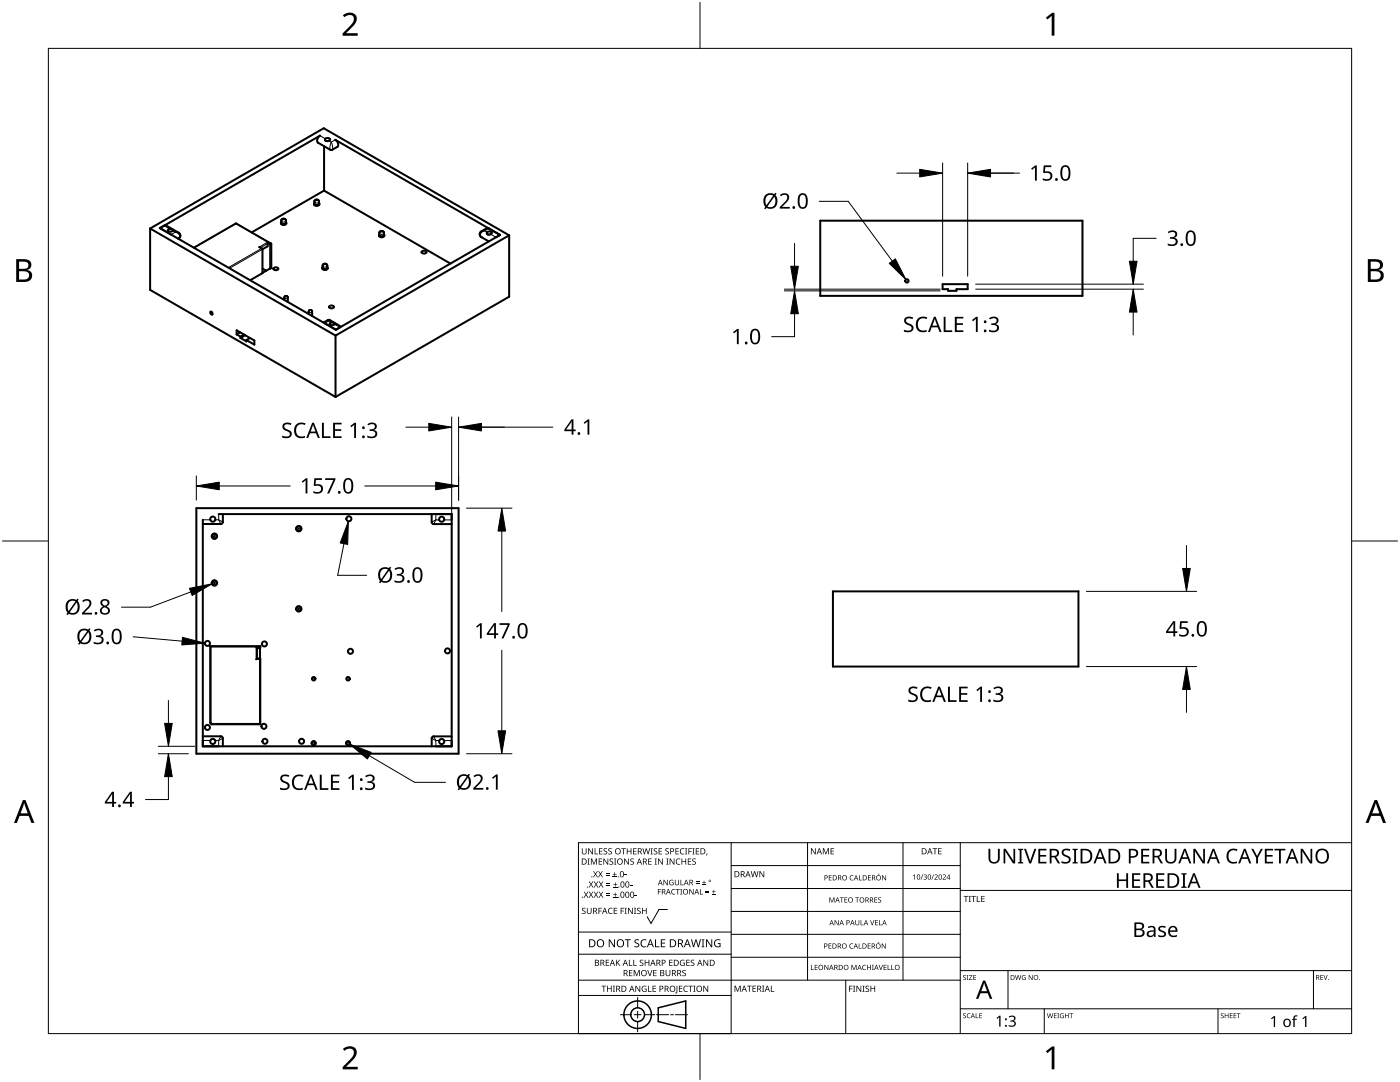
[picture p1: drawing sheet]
<svg xmlns="http://www.w3.org/2000/svg" width="279mm" height="216mm" viewBox="0 0 279 216" stroke-linecap="round" stroke-linejoin="round" font-family="sans-serif">
<g fill="none" stroke="#000" stroke-width=".4">
<path d="M62.8 40a.49 .49 0 0 1 .9 .2v.4a.54 .54 0 0 1-1 0zM64.7 38l-14.5 8.4M64.7 38l25.2 14.6M64.7 29.2v8.8M64.9 27.7l.5-.2 .4 .2a.53 .53 0 0 1-.7 .5l-.2-.2zM30 45.6v12.2l37 21.4M30 45.6l37 21.4M30 45.6l34.6-20 37 21.4M31.9 45.5l1.1-.5 2.6 1.4a.66 .66 0 0 1 .4 .6 .66 .66 0 0 1-.4 .6M31.9 45.5l32-18.4-.4 .4a.73 .73 0 0 0 0 1l2.5 1.4 1.3-.6a.99 .99 0 0 0-.4-1.4l32.9 19M31.9 45.5l35.1 20.3M33.8 45.7l-.3 .1a.53 .53 0 0 0 .5 .4 .53 .53 0 0 0 .5-.2"/>
<path d="M33.8 45.7h.4l.3 .2M33.8 45.7h.1M34.5 45.9v.1M35.6 47.6h.1M51.7 49.3l.7 .4M52.4 49.7v4.8l-2.5 1.4M52.4 53.6l.7 .4M53.4 48.3v.8l-1 .6M54 48.6h.1M54.1 48.6l-7-4-8.4 4.8M54.1 48.6v4.9M54.1 53.5l-1.7 .9"/>
<path d="M54.1 53.5h.1M54.6 53.5l.2-.1a.56 .56 0 0 1 .8 .2 .58 .58 0 0 1-1 0zM56.1 44.5a.54 .54 0 0 0 .5 .4 .54 .54 0 0 0 .5-.4M56.1 44.3v.1a.54 .54 0 0 0 .5 .4 .54 .54 0 0 0 .5-.4v-.1M56.2 43.8a.48 .48 0 0 1 .5-.2 .48 .48 0 0 1 .4 .4v.5a.54 .54 0 0 1-1 0zM57.1 59l.3 .3v1M57.1 59l-.3 .2-.1 .7M62.7 40.6a.54 .54 0 0 0 .5 .5 .54 .54 0 0 0 .5-.5M63.7 40.2h.1M63.7 40.5v.1a.54 .54 0 0 1-.5 .4 .54 .54 0 0 1-.5-.4v-.1M64.3 53.4a.54 .54 0 0 0 .5 .5 .54 .54 0 0 0 .6-.5M64.5 52.8a.48 .48 0 0 1 .5-.2 .48 .48 0 0 1 .3 .4v.4a.54 .54 0 0 1-.9 0z"/>
<path d="M65.3 53.3l.1 .1a.54 .54 0 0 1-.6 .3 .54 .54 0 0 1-.5-.3l.1-.1M75.6 46.9a.54 .54 0 0 0 .6 .4 .54 .54 0 0 0 .5-.4M75.8 46.2a.48 .48 0 0 1 .5-.1 .48 .48 0 0 1 .3 .4v.4a.54 .54 0 0 1-.9 0zM76.6 46.8h.1a.54 .54 0 0 1-.5 .4 .54 .54 0 0 1-.6-.4h.1M84.2 50.2l.2-.1a.56 .56 0 0 1 .7 .2 .58 .58 0 0 1-1 0zM96.1 47.3l1.5 .9M97.2 46.3l.5-.1 .4 .1a.53 .53 0 0 1-.7 .5l-.2-.2zM97.6 45.6l-.5-.1-1 .6a.66 .66 0 0 0-.4 .7 .66 .66 0 0 0 .4 .6M99.8 46.9l-.8 .5M99.8 46.9l-32.8 18.9M101.6 47v12.2l-34.6 20M101.6 47l-34.6 20"/>
<path d="M163.7 44h52.3v15h-52.3zM188.1 56.7h5v1h-2.2v.3h-1.7v-.3h-1.1zM42 62.2l.4 .2v.4l-.4-.2zM47.2 66.7v-.8l3.6 2v.9l-1.6-.9M47.2 66.7l.8 .5M47.9 66.3l-.7 .4M48 67.4l1.2 .7v-.2M48 67.2v.2M48.7 66.8l-.7 .4M48.9 66.9l-.9 .5M49.9 67.4l-.7 .5M61.6 62.2v.5"/>
<path d="M61.6 62.2a.35 .35 0 0 1 .3-.4 .35 .35 0 0 1 .4 .4M62.3 62.2v.9M64.6 64.4l1.1-.6 2.4 1.4M65.7 61.1l.2-.1a.56 .56 0 0 1 .8 .2 .58 .58 0 0 1-1 0zM66.1 64.3l-.3 .2a.53 .53 0 0 0 .5 .4 .53 .53 0 0 0 .5-.3M66.1 64.3h.1M66.1 64.3l.4 .1 .3 .2M66.8 64.6h.1M67 67v12.2M67.8 65.3l-.8 .5M39.2 101.4h52.3v49h-52.3zM43.6 102.6h46.5v46.3h-49.6v-45.2"/>
<path d="M44.5 104.1l-.1 .3-.3 .2h-3.6M44.5 102.6v1.6M86.1 102.6v1.6l.3 .3 3.7 .1M166.2 118h49v15h-49zM51.1 129.2l.2 .1M51.3 129.3h.6M51.3 129.3v2.1M51.3 131.4h.6M51.3 131.4l-.2 .2M51.9 129.3v2.1M51.9 129.3v-.4l-9.9 .1v15.2l.1 .3h9.8v-13.1M40.5 146.9l3.8 .1 .2 .3v1.6"/>
<path d="M90.1 146.9l-3.8 .1-.1 .3v1.6"/>
<circle cx="181" cy="56" r=".33"/>
<circle cx="42.5" cy="103.6" r=".51"/>
<circle cx="42.8" cy="116.3" r=".47"/>
<circle cx="42.8" cy="107" r=".47"/>
<circle cx="42.8" cy="107" r=".53"/>
<circle cx="42.8" cy="116.3" r=".53"/>
<circle cx="59.6" cy="105.5" r=".47"/>
<circle cx="59.6" cy="105.5" r=".53"/>
<circle cx="69.6" cy="103.5" r=".5"/>
<circle cx="88.1" cy="103.6" r=".51"/>
<circle cx="41.4" cy="128.4" r=".5"/>
<circle cx="52.8" cy="128.5" r=".5"/>
<circle cx="59.6" cy="121.5" r=".47"/>
<circle cx="59.6" cy="121.5" r=".53"/>
<circle cx="62.6" cy="135.4" r=".35"/>
<circle cx="69.5" cy="135.4" r=".35"/>
<circle cx="69.9" cy="130" r=".5"/>
<circle cx="89.3" cy="129.9" r=".5"/>
<circle cx="41.4" cy="145.2" r=".5"/>
<circle cx="42.5" cy="147.9" r=".51"/>
<circle cx="52.7" cy="144.9" r=".5"/>
<circle cx="52.9" cy="147.9" r=".5"/>
<circle cx="60.2" cy="147.9" r=".5"/>
<circle cx="62.6" cy="148.3" r=".35"/>
<circle cx="62.6" cy="148.3" r=".42"/>
<circle cx="69.5" cy="148.3" r=".35"/>
<circle cx="69.5" cy="148.3" r=".42"/>
<circle cx="88.1" cy="148" r=".51"/>
</g>
<g fill="none" stroke="#000" stroke-width=".2">
<path d="M63.1 39.9l.2 .1h-.2zM63.9 27.1l1 .6M65.6 28.1l.5 .3M66.1 28.4l-.3 1 .1 .5M66.1 28.4l.3 1-.1 .5M66.9 27.9l-.8 .5M32.7 45l1.1 .7M34.5 46l.5 .3M35 46.3l.6 .1M35 46.3a.77 .77 0 0 1 .7 .5 .77 .77 0 0 1-.1 .8M35 46.3l-.8 .5M47 44.6h.1"/>
<path d="M47.1 44.6l6.8 4M47.1 44.6l-8.4 4.9M47.1 44.6h.1M52.2 49.6h.1M52.2 49.6l.2 .1M52.2 49.6l-6.6 3.8M52.4 49.7v4.8M52.4 49.7l-6.6 3.8M52.4 49.7h.1M53.8 48.8l-.4-.2-1.4 .8M53.8 48.8v4.8M53.9 48.6l-.5-.3-1.7 1 .5 .3"/>
<path d="M53.9 48.6v.2M53.9 48.6l-.1 .2M53.9 48.6h.2M53.9 48.6l.2 .1M53.9 48.6h.1M53.9 48.8h-.1M53.9 48.8v4.8M54.1 48.7l-.2 .1M54.1 48.7v4.8M54.1 48.7h.1M56.5 43.7l.2 .1-.1 .1zM56.7 59.4l.4 .2 .3-.2"/>
<path d="M57.1 44a.54 .54 0 0 1-1 0M57.1 59.1h.1M63.7 40.2a.54 .54 0 0 1-1 0M64.8 52.7l.2 .1h-.2zM65.3 53a.54 .54 0 0 1-.9 0M76.1 46.2h.2l-.2 .1zM76.6 46.5a.54 .54 0 0 1-.9 0M96.7 46.1h-.6M96.7 46.1a.77 .77 0 0 0-.7 .4 .77 .77 0 0 0 .1 .8M96.7 46.1l.5 .2M97.6 45.6l-.9 .5M97.9 46.7l1.1 .7"/>
<path d="M61.9 61.9h.1M62.3 62.2a.4 .4 0 0 1-.7 0M65.4 63.9l.2 .1M65.6 64l.5 .3M65.6 64l-.8 .5M65.8 63.9l-.2 .1M66.8 64.7l1 .6M40.5 103.7h1.5M43 103.7h.6M43.6 102.6v1.1M43.6 103.7l.9 .5M43.6 103.7l.5 .9"/>
<path d="M87 102.6v1.1M87 103.7h.7M87 103.7l-.9 .5M87 103.7l-.4 .9M88.6 103.7h1.5M42 129l.1 .1M42.1 128.9v.2M42.1 129.1v15.1M42.1 129.1h9.7M51.8 129.2h-.7v2.4h.7M51.8 129.1v.1M51.8 131.6v12.8"/>
<path d="M51.8 129.2l.1 .1M51.8 129.2l.2 .1M51.9 131.4l-.1 .2M51.9 128.9l-.1 .2M52 129l-.2 .1M52 131.5l-.2 .1M40.5 147.7h1.5M42 144.2h.1M42.1 144.2l.2 .2M42.3 144.4h9.5M42.3 144.4v.1M42.9 147.7h.7"/>
<path d="M43.6 147.7v1.2M44.1 146.9l-.5 .8M44.5 147.3l-.9 .4M51.8 144.4l.2 .1M51.8 144.4l.1 .1M86.2 147.3l.8 .5M86.6 146.9l.4 .9M87 147.8v1.1M87 147.8h.7M88.6 147.8h1.5"/>
<circle cx="42.8" cy="116.3" r=".13"/>
<circle cx="42.8" cy="107" r=".13"/>
<circle cx="59.6" cy="105.5" r=".13"/>
<circle cx="59.6" cy="121.5" r=".13"/>
<circle cx="62.6" cy="135.4" r=".02"/>
<circle cx="69.5" cy="135.4" r=".02"/>
<circle cx="62.6" cy="148.3" r=".02"/>
<circle cx="69.5" cy="148.3" r=".02"/>
</g>
<path d="M9.7 9.7h260v196.5h-260z" fill="none" stroke="#000" stroke-width=".2"/>
<path d="M139.7 .5v9.2M.5 108h9.2M269.7 108h9.2M139.7 206.2v9.2" fill="none" stroke="#000" stroke-width=".2"/>
<g fill="#000">
<path d="M68.4 3.1a1.64 1.64 0 0 1 2.8 .4 2.52 2.52 0 0 1-1.2 2.2l-.9 .9h2.3v.5h-3v-.4l1.2-1.2a1.95 1.95 0 0 0 .9-2.2 1.23 1.23 0 0 0-1.8 .1zM208.7 3.5l1.3-.9h.4v4.5h-.5v-4l-.9 .8zM68.4 209.3a1.64 1.64 0 0 1 2.8 .4 2.52 2.52 0 0 1-1.2 2.2l-.9 1h2.3v.5h-3v-.5l1.2-1.2a1.95 1.95 0 0 0 .9-2.1 1.23 1.23 0 0 0-1.8 .1zM208.7 209.8l1.3-1h.4v4.6h-.5v-4l-.9 .7z"/>
<path d="M3.2 51.7h1.3a1.28 1.28 0 0 1 1.7 1.3 1.04 1.04 0 0 1-.8 .9 1.23 1.23 0 0 1 1 1.5 1.23 1.23 0 0 1-1.6 .9h-1.6zM3.8 54.1v1.7h.9a.86 .86 0 0 0 1.1-.9 .86 .86 0 0 0-1.1-.8zM3.8 52.2v1.4h.8a.78 .78 0 0 0 1.1-.7 .78 .78 0 0 0-1.1-.7z"/>
<path d="M273 51.7h1.3a1.28 1.28 0 0 1 1.7 1.3 1.04 1.04 0 0 1-.9 .9 1.23 1.23 0 0 1 1 1.5 1.23 1.23 0 0 1-1.5 .9h-1.6zM273.6 54.1v1.7h.9a.86 .86 0 0 0 1.1-.9 .86 .86 0 0 0-1.2-.8zM273.6 52.2v1.4h.8a.78 .78 0 0 0 1-.7 .78 .78 0 0 0-1.1-.7z"/>
<path d="M4.6 159.6h.5l1.8 4.6h-.6l-.6-1.4h-1.8l-.5 1.4h-.6zM4.8 160.2l-.7 2.1h1.4z"/>
<path d="M274.3 159.6h.5l1.8 4.6h-.6l-.5-1.4h-1.8l-.6 1.4h-.6zM274.6 160.2l-.7 2.1h1.4z"/>
</g>
<g fill="none" stroke="#000" stroke-width=".2">
<path d="M145.9 168.1v38.1h-30.5v-38.1h154.3M145.9 172.7h45.7M145.9 177.3h45.7M161.2 168.1v27.5M180.2 168.1v27.5M191.6 168.1v38.1M191.6 177.7h78.1M115.4 198.6h30.5M115.4 195.6h76.2M115.4 190.4h30.5M115.4 186h30.5M127.3 199v2.1"/>
<path d="M133.2 181.5h-1.7l-1.6 2.8-.7-1.4M145.9 181.9h45.7M145.9 186.4h45.7M145.9 191h45.7M168.8 195.6v10.6M191.6 193.7h78.1M201.2 193.7v7.6M262.1 193.7v7.6M123.8 202.5h2.1M126.6 202.5h1.3M127.3 201.8v1.4M127.3 203.8v2.1"/>
<path d="M128.6 202.5h2.1M131 202.5h2.4M133.8 202.5h.6M134.8 202.5h2.4M191.6 201.3h78.1M208.4 201.3v4.9M243.1 201.3v4.9"/>
</g>
<g fill="#000">
<path d="M116.1 169.3h.2v.8a.32 .32 0 0 0 .3 .3 .32 .32 0 0 0 .3-.3v-.8h.2v.8a.47 .47 0 0 1-.5 .4 .47 .47 0 0 1-.5-.5zM116.5 177.9h.2l.3 .5 .3-.5h.1l-.4 .6 .4 .6h-.1l-.3-.5-.4 .5h-.1l.4-.6zM117.3 171.3h.4l-.1 .1v1l.1 .1h-.4l.1-.1v-1zM117.4 169.3h.2l.6 1v-1h.1v1.2h-.1l-.7-1v1h-.1zM117.5 177.9h.2l.3 .5 .3-.5h.1l-.4 .6 .4 .6h-.1l-.4-.5-.3 .5h-.1l.4-.6zM117.5 175.9h.2l.3 .5 .3-.5h.1l-.4 .6 .5 .6h-.2l-.3-.5-.4 .5h-.1l.4-.6zM117.9 171.3h.3l.3 1 .4-1h.2v1.2h-.1v-1l-.4 1h-.1l-.4-1v1h-.2zM118.7 169.3h.1v1h.6v.2h-.7zM118.4 173.8h.1l.3 .5 .3-.5h.2l-.4 .6 .4 .7h-.1l-.4-.6-.3 .6h-.1l.4-.7zM118.5 177.9h.2l.2 .5 .3-.5h.2l-.4 .6 .4 .6h-.1l-.4-.5-.3 .5h-.1l.4-.6zM118.5 175.9h.2l.3 .5 .3-.5h.1l-.4 .6 .4 .6h-.1l-.3-.5-.4 .5h-.1l.4-.6zM119.5 171.3h.7v.1h-.6v.4h.5v.2h-.5v.4h.6v.1h-.7z"/>
<path d="M119.6 169.3h.6v.1h-.5v.4h.5v.1h-.5v.4h.5v.2h-.6zM119.4 173.8h.1l.3 .5 .3-.5h.2l-.4 .6 .4 .7h-.1l-.4-.6-.3 .6h-.2l.5-.7zM119.5 177.9h.1l.3 .5 .3-.5h.2l-.4 .6 .4 .6h-.1l-.4-.5-.3 .5h-.1l.4-.6zM119.5 175.9h.2l.3 .5 .3-.5h.1l-.4 .6 .4 .6h-.1l-.4-.5-.3 .5h-.1l.4-.6zM120.9 174.6h.8v.1h-.8zM120.9 174.2h.8v.1h-.8zM121 178.7h.8v.1h-.8zM121 178.3h.8v.1h-.8zM121 176.6h.8v.1h-.8zM121 176.3h.8v.1h-.8zM120.5 169.4l.4-.1h.3l-.1 .1a.25 .25 0 0 0-.4-.1 .25 .25 0 0 0 0 .4 .4 .4 0 0 1 .5 .3 .4 .4 0 0 1-.3 .5 .4 .4 0 0 1-.5-.2h.2a.27 .27 0 0 0 .4-.1 .27 .27 0 0 0-.3-.3l-.2-.2zM120.4 171.3h.2l.6 1v-1h.2v1.2h-.2l-.6-1v1h-.2z"/>
<path d="M121.4 169.4l.5-.1h.2v.1a.25 .25 0 0 0-.4-.1 .25 .25 0 0 0 0 .4 .4 .4 0 0 1 .4 .3 .4 .4 0 0 1-.2 .5 .4 .4 0 0 1-.5-.2h.1a.27 .27 0 0 0 .5-.1 .27 .27 0 0 0-.4-.3l-.2-.2zM122.3 174.9h.8v.2h-.8zM122.4 179h.8v.1h-.8zM122.4 177h.8v.1h-.8zM121.7 171.4l.4-.1 .3 .1-.1 .1a.25 .25 0 0 0-.4-.1 .25 .25 0 0 0 0 .4 .4 .4 0 0 1 .5 .3 .4 .4 0 0 1-.3 .5 .4 .4 0 0 1-.5-.3l.2 .1a.27 .27 0 0 0 .4-.2 .27 .27 0 0 0-.3-.3l-.2-.2zM122.6 174h.1v.4h.4v.1h-.4v.4h-.1v-.4h-.3v-.1h.3zM122.7 178.1h.1v.4h.4v.1h-.4v.3h-.1v-.3h-.3v-.1h.3zM122.7 176.1h.2v.3h.3v.2h-.3v.3h-.2v-.3h-.3v-.2h.3zM122.5 171.3h.5l-.2 .1v1l.2 .1h-.5l.2-.1v-1zM124 169.3h.9v.1h-.4v1.1h-.1v-1.1h-.4zM124.7 174.5h.4v.2h-.4zM124.6 171.3h.1l.7 1v-1h.1v1.2h-.2l-.6-1v1h-.1z"/>
<path d="M125.7 176.6h.5v.1h-.5zM125.1 169.3h.1v.5h.7v-.5h.1v1.2h-.1v-.6h-.7v.6h-.1zM125.8 171.4l.5-.1 .2 .1v.1a.25 .25 0 0 0-.4-.1 .25 .25 0 0 0 0 .4 .4 .4 0 0 1 .4 .3 .4 .4 0 0 1-.2 .5 .4 .4 0 0 1-.5-.3l.1 .1a.27 .27 0 0 0 .5-.2 .27 .27 0 0 0-.4-.3l-.2-.2zM126.7 178.6h.4v.2h-.4zM126.4 169.3h.6v.1h-.5v.4h.5v.1h-.5v.4h.5v.2h-.6zM128.2 169.3h.2l.2 1 .3-1h.2l.2 1 .3-1h.1l-.3 1.2h-.1l-.3-1.1-.3 1.1h-.2zM129.4 171.3h.6v.1h-.5v.4h.5v.2h-.5v.4h.5v.1h-.6zM129.8 169.3h.5l-.2 .1v1l.2 .1h-.5l.2-.1v-1zM130.7 171.3h.4l-.1 .1v1l.1 .1h-.4l.1-.1v-1zM130.5 169.4l.4-.1h.3l-.1 .1a.25 .25 0 0 0-.4-.1 .25 .25 0 0 0 0 .4 .4 .4 0 0 1 .5 .3 .4 .4 0 0 1-.3 .5 .4 .4 0 0 1-.5-.2h.2a.27 .27 0 0 0 .4-.1 .27 .27 0 0 0-.3-.3l-.2-.2zM131.3 177.4h.6v.1h-.5v.4h.5v.1h-.5v.5h-.1zM131.4 169.3h.7v.1h-.5v.4h.5v.1h-.5v.4h.5v.2h-.7z"/>
<path d="M131.3 171.3h.2l.7 1-.1-1h.2v1.2h-.2l-.6-1v1h-.2zM132.4 175.6h.2l.6 .9v-.9h.1v1h-.2l-.6-.9v.9h-.1zM133 171.3h.4l-.1 .1v1l.1 .1h-.4l.1-.1v-1zM132.8 169.4l.4-.1h.3l-.1 .1a.25 .25 0 0 0-.3-.1 .25 .25 0 0 0 0 .4 .4 .4 0 0 1 .4 .3 .4 .4 0 0 1-.3 .5 .4 .4 0 0 1-.4-.2h.1a.27 .27 0 0 0 .5-.1 .27 .27 0 0 0-.4-.3l-.2-.2zM133.7 175.7l.5-.2 .2 .1v.1a.45 .45 0 0 0-.7 .4 .45 .45 0 0 0 .6 .4v-.3h-.2v-.1h.3v.5a.6 .6 0 0 1-.8-.1 .6 .6 0 0 1 .1-.8zM134.1 177.5l.4-.1h.3l-.1 .2a.44 .44 0 0 0-.6 .4 .44 .44 0 0 0 .6 .3 .52 .52 0 0 1-.7 0 .52 .52 0 0 1 .1-.8zM133.6 171.3h.2l.7 1v-1h.1v1.2h-.2l-.6-1v1h-.2zM134.9 177.4h.8v.1h-.4v1h-.1v-1h-.3zM135 171.5l.5-.2 .3 .1-.1 .1a.49 .49 0 0 0-.7 .4 .49 .49 0 0 0 .7 .5 .52 .52 0 0 1-.6 0 .52 .52 0 0 1-.2-.6zM134.8 169.3h.7v.1h-.6v.4h.5v.1h-.5v.4h.6v.2h-.7zM134.7 175.6h.1v.7a.28 .28 0 0 0 .3 .2 .28 .28 0 0 0 .3-.2v-.7h.1v.7a.42 .42 0 0 1-.4 .4 .42 .42 0 0 1-.4-.4zM135.8 175.6h.1v.9h.5v.1h-.6z"/>
<path d="M135.8 177.4h.3l-.1 .1v.9l.1 .1h-.3l.1-.1v-.9zM135.8 169.4l.5-.2 .3 .1-.1 .1a.49 .49 0 0 0-.7 .5 .49 .49 0 0 0 .8 .4 .52 .52 0 0 1-.7 .1 .52 .52 0 0 1-.2-.6zM136 171.3h.2v.5h.6v-.5h.1v1.2h-.1v-.5h-.6v.5h-.2zM136.7 169.3h.5l-.2 .1v1l.2 .1h-.5l.2-.1v-1zM137.4 169.3h.7v.1h-.6v.4h.5v.2h-.5v.5h-.1zM137.3 171.3h.6v.1h-.5v.4h.5v.2h-.5v.4h.5v.1h-.6zM137.6 177.4h.1l.6 .9v-.9h.1v1.1h-.1l-.6-.9v.9h-.1zM138.2 169.3h.4l-.1 .1v1l.1 .1h-.4l.1-.1v-1zM138.9 176.2h.7v.1h-.7zM138.9 175.9h.7v.1h-.7zM138.2 171.4l.4-.1 .3 .1-.1 .1a.25 .25 0 0 0-.4-.1 .25 .25 0 0 0 0 .4 .4 .4 0 0 1 .5 .3 .4 .4 0 0 1-.3 .5 .4 .4 0 0 1-.5-.3l.2 .1a.27 .27 0 0 0 .4-.2 .27 .27 0 0 0-.3-.3l-.2-.2zM138.9 169.3h.6v.1h-.5v.4h.5v.1h-.5v.4h.5v.2h-.6z"/>
<path d="M139.7 177.4h.1v1h.5v.1h-.6zM140.1 176.5h.8v.1h-.8zM140.4 175.7h.2v.3h.3v.2h-.3v.3h-.2v-.3h-.3v-.2h.3zM140.8 178h.7v.2h-.7zM140.8 177.7h.7v.1h-.7zM141 170.3h.2l-.3 .4zM142.1 178.4h.7v.1h-.7zM142.4 177.6h.1v.3h.3v.1h-.3v.3h-.1v-.3h-.3v-.1h.3zM149.8 173.8h.2l.2 1.1 .3-1.1h.2l.3 1.1 .2-1.1h.2l-.3 1.2h-.2l-.3-1-.3 1h-.1zM151.6 173.8h.1l.7 1v-1h.1v1.2h-.2l-.6-1v1h-.1zM161.8 169.3h.2l.7 1v-1h.1v1.2h-.2l-.6-1v1h-.2zM164.2 169.3h.2l.4 .9 .4-.9h.2v1.2h-.1v-1.1l-.4 1.1h-.1l-.4-1.1v1.1h-.2z"/>
<path d="M165.4 174.6h.6v.2h-.5v.3h.5v.1h-.5v.4h.5v.1h-.6zM165.8 169.3h.6v.1h-.5v.4h.5v.1h-.5v.4h.5v.2h-.6zM169.7 174.8l.4-.2 .2 .1v.1a.41 .41 0 0 0-.6 .4 .41 .41 0 0 0 .6 .3 .48 .48 0 0 1-.7 0 .48 .48 0 0 1 .1-.7zM171.4 174.6h.2v.9h.4v.2h-.6zM173.2 174.6h.6v.2h-.4v.3h.4v.1h-.4v.4h.4v.1h-.6zM175.4 174.3h.1l-.3 .3zM175.3 179.2l.3-.1h.2v.1a.24 .24 0 0 0-.3-.1 .24 .24 0 0 0-.1 .3 .24 .24 0 0 0 .3 .2 .32 .32 0 0 1 0 .5 .32 .32 0 0 1-.5-.2l.1 .1a.26 .26 0 0 0 .3 0 .26 .26 0 0 0 .1-.3 .26 .26 0 0 0-.3-.1zM176 174.6h.2l.5 .9v-.9h.1v1.1h-.1l-.6-.9v.9h-.1zM182.2 174.7l.4-.2v1h-.1v-.9l-.2 .2zM184.1 174.5h.1l-.3 1h-.2zM184.3 174.6a.32 .32 0 0 1 .5-.1 .32 .32 0 0 1 0 .5h-.1a.32 .32 0 0 1 .3 .4 .32 .32 0 0 1-.6 .1l-.1-.1a.26 .26 0 0 0 .4 .1 .26 .26 0 0 0 0-.4l-.2-.2a.23 .23 0 0 0 .3 0 .23 .23 0 0 0-.1-.4 .23 .23 0 0 0-.3 .2zM186.3 174.5h.1l-.4 1h-.1z"/>
<path d="M186.1 169.3h.9v.1h-.3v1.1h-.2v-1.1h-.4zM186.5 174.6a.37 .37 0 0 1 .6 0 .37 .37 0 0 1-.2 .6l-.3 .2h.6v.1h-.7l.2-.4a.27 .27 0 0 0 .3-.3 .27 .27 0 0 0-.3-.2zM187.2 169.3h.7v.1h-.5v.4h.5v.1h-.5v.4h.5v.2h-.7zM188.1 174.6a.37 .37 0 0 1 .6 0 .37 .37 0 0 1-.2 .6l-.2 .2h.5v.1h-.7l.3-.4a.27 .27 0 0 0 .3-.3 .27 .27 0 0 0-.4-.2zM192.3 178.8h.9v.1h-.3v1.1h-.2v-1.1h-.4zM193.3 178.8h.5l-.2 .1v1l.2 .1h-.5l.2-.1v-1zM193.8 178.8h1v.1h-.4v1.1h-.2v-1.1h-.4zM194.9 178.8h.2v1.1h.5v.1h-.7zM195.8 178.8h.7v.1h-.5v.4h.5v.1h-.5v.5h.5v.1h-.7zM197.3 169.4h.3v1.9a.76 .76 0 0 0 .8 .7 .76 .76 0 0 0 .8-.7v-1.9h.3v1.9a1.12 1.12 0 0 1-1.1 1 1.12 1.12 0 0 1-1.1-1.1zM200.3 169.4h.4l1.6 2.4v-2.4h.3v2.9h-.4l-1.6-2.4v2.4h-.3zM203.2 169.4h1v.2l-.3 .1v2.3l.3 .1v.2h-1v-.2l.3-.1v-2.3l-.3-.1z"/>
<path d="M204.4 169.4h.4l.8 2.5 .8-2.5h.4l-1 2.9h-.4zM207.2 169.4h1.6v.3h-1.2v.9h1.2v.3h-1.2v1.1h1.2v.3h-1.6zM212 169.6a1.38 1.38 0 0 1 1.6-.1l-.1 .3-.4-.1a.51 .51 0 0 0-.7 0 .51 .51 0 0 0 .1 .8l.3 .1a.9 .9 0 0 1 .9 1.1 .9 .9 0 0 1-1.3 .6l-.6-.1v-.4a1.03 1.03 0 0 0 1.5-.2 1.04 1.04 0 0 0-1-.8 .77 .77 0 0 1-.3-1.2zM214 169.4h1.1v.2l-.4 .1v2.3l.4 .1v.2h-1.1v-.2l.4-.1v-2.3l-.4-.1zM222.9 174.2h.4v1.3h1.5v-1.3h.3v3h-.3v-1.4h-1.5v1.4h-.4zM225.9 174.2h1.7v.4h-1.3v.9h1.2v.3h-1.2v1h1.3v.4h-1.7zM227.8 169.4h1.6v.3h-1.3v.9h1.2v.3h-1.2v1.1h1.3v.3h-1.6zM230.7 174.2h1.7v.4h-1.3v.9h1.2v.3h-1.2v1h1.3v.4h-1.7zM232.5 169.4h.4v1.9a.76 .76 0 0 0 .8 .7 .76 .76 0 0 0 .7-.7v-1.9h.4v1.9a1.12 1.12 0 0 1-1.1 1 1.12 1.12 0 0 1-1.2-1.1zM235.8 174.2h1v.3h-.3v2.4l.3 .1v.2h-1v-.2l.3-.1v-2.4h-.3zM238.2 169.4h.4l1.5 2.4v-2.4h.4v2.9h-.5l-1.5-2.4v2.4h-.3zM245.1 169.7a1.63 1.63 0 0 1 1.9-.2l-.2 .3a1.14 1.14 0 0 0-1.4 .1 1.14 1.14 0 0 0-.2 1.4 1.11 1.11 0 0 0 1.7 .6v.3a1.5 1.5 0 0 1-1.8-.3 1.5 1.5 0 0 1-.2-1.9z"/>
<path d="M249.7 169.4h.4l.8 1.4 .7-1.4h.4l-.9 1.8v1.1h-.4v-1.1zM252.4 169.4h1.7v.3h-1.3v.9h1.2v.3h-1.2v1.1h1.3v.3h-1.7zM254.3 169.4h2.2v.3h-.9v2.6h-.4v-2.6h-.9zM259.6 169.4h.4l1.6 2.4-.1-2.4h.4v2.9h-.4l-1.6-2.4v2.4h-.3zM116.2 181.3l.4-.2 .3 .1-.1 .1a.25 .25 0 0 0-.4-.1 .25 .25 0 0 0 0 .4 .4 .4 0 0 1 .5 .3 .4 .4 0 0 1-.3 .5 .4 .4 0 0 1-.5-.2h.2a.27 .27 0 0 0 .4-.1 .27 .27 0 0 0-.3-.3l-.2-.2zM117.1 181.1h.2v.8a.32 .32 0 0 0 .3 .3 .32 .32 0 0 0 .3-.3v-.8h.2v.8a.47 .47 0 0 1-.5 .5 .47 .47 0 0 1-.5-.5zM119.4 181.1h.7v.2h-.5v.4h.5v.1h-.5v.6h-.2zM120 196.7h1v.1h-.4v1.1h-.2v-1.1h-.4zM120.9 191.5h.7v.1h-.6v.4h.5v.2h-.5v.4h.6v.1h-.7zM121.5 181.3l.4-.2 .4 .1-.1 .1a.49 .49 0 0 0-.7 .5 .49 .49 0 0 0 .7 .4 .52 .52 0 0 1-.6 .1 .52 .52 0 0 1-.3-.6zM121.1 196.7h.2v.5h.6v-.5h.2v1.2h-.2v-.6h-.6v.6h-.2zM121.5 187.4h.2l.9 1.3v-1.3h.1v1.6h-.2l-.8-1.3v1.3h-.2z"/>
<path d="M122.3 196.7h.4l-.1 .1v1l.1 .1h-.4l.2-.1v-1zM122.5 181.1h.7v.2h-.6v.4h.5v.1h-.5v.4h.6v.2h-.7zM122.9 191.5h.2v.6l.5-.6h.2l-.5 .5 .5 .7h-.2l-.4-.6-.1 .6h-.2zM123.9 181.1h.6v.2h-.5v.4h.5v.1h-.5v.6h-.1zM124.7 181.1h.4l-.2 .2v.9l.2 .2h-.4l.1-.2v-.9zM124.7 187.4h1.2v.2h-.5v1.4h-.2v-1.4h-.5zM125.5 191.5h.2v1.1h.5v.1h-.7zM125.5 193.6h.7v.1h-.5v.4h.5v.1h-.5v.4h.5v.2h-.7zM125.3 181.1h.2l.7 1.1-.1-1.1h.2v1.3h-.2l-.6-1v1h-.2zM126.4 191.5h.1v1.1h.6v.1h-.7zM126.5 181.1h.5l-.2 .2v.9l.2 .2h-.5l.2-.2v-.9zM126.5 193.6h.2l.4 1 .4-1h.2v1.2h-.2v-1.1l-.4 1.1h-.1l-.4-1.1v1.1h-.1z"/>
<path d="M126.7 187.6l.3-.2 .6 .1-.2 .1a.33 .33 0 0 0-.6 .2 .33 .33 0 0 0 .4 .4 .47 .47 0 0 1 .4 .6 .47 .47 0 0 1-.7 .2h-.3v-.2h.2a.35 .35 0 0 0 .6-.2 .35 .35 0 0 0-.5-.4l-.3-.2zM126.8 196.7h.2l.6 1v-1h.2v1.2h-.2l-.7-1 .1 1h-.2zM127.2 181.3l.4-.2 .3 .1-.1 .1a.25 .25 0 0 0-.4-.1 .25 .25 0 0 0 0 .4 .4 .4 0 0 1 .5 .3 .4 .4 0 0 1-.3 .5 .4 .4 0 0 1-.5-.2h.2a.27 .27 0 0 0 .4-.1 .27 .27 0 0 0-.3-.3l-.2-.2zM127.7 191.6l.4-.1 .3 .1-.1 .1a.25 .25 0 0 0-.3-.1 .25 .25 0 0 0 0 .4 .4 .4 0 0 1 .4 .3 .4 .4 0 0 1-.3 .5 .4 .4 0 0 1-.4-.3l.1 .1a.27 .27 0 0 0 .5-.2 .27 .27 0 0 0-.4-.3l-.2-.2zM128 187.6l.6-.2 .4 .1-.1 .2a.63 .63 0 0 0-.9 .5 .63 .63 0 0 0 1 .6v.2a.83 .83 0 0 1-1.1-.3 .83 .83 0 0 1 .1-1.1zM128.2 196.8l.6-.1 .2 .1v.1a.5 .5 0 0 0-.8 .4 .5 .5 0 0 0 .7 .5v-.4h-.3v-.1h.4v.6a.66 .66 0 0 1-.8-.2 .66 .66 0 0 1 0-.9zM128.1 181.1h.2v.6h.6v-.6h.2v1.3h-.2v-.6h-.6v.6h-.2zM129.2 193.6h.1l.4 1 .3-1h.2l-.4 1.2h-.2zM129.3 196.7h.2v1.1h.5v.1h-.7zM128.7 191.5h.1v.5h.6v-.5h.2v1.2h-.2v-.5h-.6v.5h-.1zM130.7 187.4h.2v1.4h.7v.2h-.9zM130.2 196.7h.7v.1h-.5v.4h.5v.1h-.5v.5h.5v.1h-.7z"/>
<path d="M130.4 193.6h.6v.1h-.5v.4h.5v.1h-.5v.4h.5v.2h-.6zM131.9 187.4h.9v.2h-.7v.5h.6v.2h-.6v.5h.7v.2h-.9zM132.8 193.6h.2v.7a.32 .32 0 0 0 .3 .4 .32 .32 0 0 0 .3-.4v-.7h.2v.7a.47 .47 0 0 1-.5 .5 .47 .47 0 0 1-.5-.5zM133.5 191.5h.7v.1h-.5v.4h.5v.2h-.5v.4h.5v.1h-.7zM135 196.7h.2v1.3l-.1 .2h-.3l-.1-.1 .3-.2zM135.5 196.7h.7v.1h-.5v.4h.4v.1h-.4v.5h.5v.1h-.7zM135.8 191.7l.5-.2 .4 .1-.1 .1a.5 .5 0 0 0-.8 .4 .5 .5 0 0 0 .7 .5v-.4h-.2v-.1h.4v.6a.66 .66 0 0 1-.9-.1 .66 .66 0 0 1 0-.9zM136.2 193.7l.4-.2 .3 .1-.1 .1a.25 .25 0 0 0-.4-.1 .25 .25 0 0 0 0 .4 .4 .4 0 0 1 .5 .3 .4 .4 0 0 1-.3 .5 .4 .4 0 0 1-.5-.2h.2a.27 .27 0 0 0 .5-.1 .27 .27 0 0 0-.4-.3l-.2-.2zM136.5 196.8l.5-.1 .3 .1-.1 .1a.49 .49 0 0 0-.7 .4 .49 .49 0 0 0 .8 .4 .52 .52 0 0 1-.7 .1 .52 .52 0 0 1-.2-.6zM137 191.5h.6v.1h-.5v.4h.5v.2h-.5v.4h.5v.1h-.6zM137.4 196.7h.9v.1h-.4v1.1h-.1v-1.1h-.4zM137.9 191.6l.4-.1 .3 .1-.1 .1a.25 .25 0 0 0-.4-.1 .25 .25 0 0 0 0 .4 .4 .4 0 0 1 .5 .3 .4 .4 0 0 1-.3 .5 .4 .4 0 0 1-.5-.3l.2 .1a.27 .27 0 0 0 .4-.2 .27 .27 0 0 0-.3-.3l-.2-.2z"/>
<path d="M138.4 196.7h.4l-.1 .1v1l.1 .1h-.4l.1-.1v-1zM137.9 187.4h.2l.3 1.4 .4-1.4h.2l.4 1.4 .3-1.4h.2l-.4 1.6h-.2l-.4-1.3-.4 1.3h-.2zM140 187.4h.6l-.2 .2v1.3l.2 .1h-.6l.2-.1v-1.3zM140.4 196.7h.1l.7 1v-1h.1v1.2h-.1l-.7-1v1h-.1zM140.4 191.5h.2l.6 1v-1h.1v1.2h-.1l-.7-1v1h-.1zM140.9 187.4h.2l.9 1.3v-1.3h.1v1.6h-.2l-.8-1.3v1.3h-.2zM142.7 187.6l.7-.2 .4 .1-.1 .2a.65 .65 0 0 0-1 .5 .65 .65 0 0 0 .9 .6v-.4h-.3v-.2h.5v.7a.86 .86 0 0 1-1.1-.1 .86 .86 0 0 1 0-1.2zM146.6 196.7h.2l.4 1 .4-1h.2v1.2h-.1v-1.1l-.4 1.1h-.2l-.4-1.1v1.1h-.1zM149.1 196.7h.9v.1h-.4v1.1h-.1v-1.1h-.4zM150.2 196.7h.7v.1h-.6v.4h.5v.1h-.5v.5h.6v.1h-.7zM152.1 196.7h.4l-.1 .1v1l.1 .1h-.4l.1-.1v-1zM153.8 196.7h.2v1.1h.5v.1h-.7z"/>
<path d="M161.8 192.5h.2v.9h.4v.2h-.6zM162.6 192.5h.6v.1h-.5v.4h.4v.1h-.4v.3h.5v.2h-.6zM164.5 192.5h.2l.5 .9v-.9h.1v1.1h-.1l-.6-.9v.9h-.1zM165.4 188.3h.5v.1h-.4v.3h.4v.1h-.4v.4h.4v.1h-.5zM165.5 179.1h.2l.3 .8 .4-.8h.1v1h-.1v-.9l-.4 .9-.4-.9v.9h-.1zM166.6 183.6h.1l.6 .8v-.8h.1v1h-.2l-.5-.8v.8h-.1zM167.6 179.1h.8v.1h-.3v.9h-.2v-.9h-.3zM168.5 179.1h.6v.1h-.4v.3h.4v.1h-.4v.4h.4v.1h-.6zM169.5 196.7h.6v.1h-.5v.5h.5v.1h-.5v.5h-.1zM169.6 188.4l.4-.2 .3 .1-.1 .1a.41 .41 0 0 0-.6 .4 .41 .41 0 0 0 .6 .3 .48 .48 0 0 1-.6 0 .48 .48 0 0 1 0-.7zM169.9 192.5h.2l.3 .9 .4-.9h.1v1.1h-.1v-.9l-.4 .9-.4-.9v.9h-.1zM170.2 196.7h.5l-.2 .1v1l.2 .1h-.5l.2-.1v-1z"/>
<path d="M170.7 179.1h.7v.1h-.3v.9h-.1v-.9h-.3zM171.4 188.3h.1v.9h.5v.1h-.6zM170.7 183.6h.1v.7a.26 .26 0 0 0 .3 .2 .26 .26 0 0 0 .3-.2v-.7h.1v.7a.39 .39 0 0 1-.4 .3 .39 .39 0 0 1-.4-.3zM171.8 183.6h.1v.9h.4v.1h-.5zM170.9 196.7h.2l.6 1v-1h.2v1.2h-.2l-.6-1v1h-.2zM172.1 196.7h.5l-.2 .1v1l.2 .1h-.5l.2-.1v-1zM172.2 192.7l.4-.2 .3 .1-.1 .1a.41 .41 0 0 0-.6 .4 .41 .41 0 0 0 .6 .3 .48 .48 0 0 1-.7-.1 .48 .48 0 0 1 .1-.6zM172.8 196.8l.4-.1h.2v.2a.25 .25 0 0 0-.4-.1 .25 .25 0 0 0 0 .4 .4 .4 0 0 1 .5 .3 .4 .4 0 0 1-.3 .4 .4 .4 0 0 1-.5-.2l.2 .1a.27 .27 0 0 0 .4-.2 .27 .27 0 0 0-.3-.3l-.3-.2zM173.6 183.6h.2l.3 .9 .3-.9h.1l-.4 1h-.1zM173.2 188.3h.5v.1h-.4v.3h.4v.1h-.4v.4h.4v.1h-.5zM173 192.5h.2v.5h.5v-.5h.1v1.1h-.1v-.5h-.5v.5h-.2zM174 192.5h.4l-.1 .1v.9l.1 .1h-.4l.1-.1v-.9z"/>
<path d="M173.7 196.7h.2v.5h.6v-.5h.2v1.2h-.2v-.6h-.6v.6h-.2zM174.5 179.1h.6v.1h-.5v.3h.4v.1h-.4v.4h.5v.1h-.6zM175.3 187.9l.2 .1-.3 .2zM174.6 183.6h.6v.1h-.4v.3h.4v.1h-.4v.4h.4v.1h-.6zM175.4 192.5h.1l.3 .9 .3-.9h.1l-.4 1.1h-.1zM175.4 183.6h.2v.9h.4v.1h-.6zM176 188.3h.1l.6 .8v-.8h.1v1h-.2l-.5-.9v.9h-.1zM176.4 192.5h.5v.1h-.4v.4h.4v.1h-.4v.3h.4v.2h-.5zM177.1 192.5h.2v.9h.4v.2h-.6zM177.9 192.5h.1v.9h.5v.2h-.6zM192.2 194.7l.4-.1h.2l-.1 .1a.24 .24 0 0 0-.3 0 .24 .24 0 0 0-.1 .3 .24 .24 0 0 0 .4 .1 .31 .31 0 0 1 0 .4 .31 .31 0 0 1-.5-.1 .24 .24 0 0 0 .3 .1 .24 .24 0 0 0 .1-.3l-.4-.3zM192.9 194.6h.4l-.1 .1v.7l.1 .1h-.4l.1-.1v-.7z"/>
<path d="M193.4 194.6h.6l-.5 .8h.6v.1h-.7l.5-.8h-.5zM194.2 194.6h.6v.1h-.4v.3h.4v.1h-.4v.3h.4v.1h-.6zM202.6 194.6h.1l.2 .8 .2-.8h.2l.2 .8 .2-.8h.1l-.2 .9h-.2l-.2-.8-.2 .8h-.2zM204 194.7l.4-.1h.3l-.1 .1a.4 .4 0 0 0-.6 .4 .4 .4 0 0 0 .6 .3v-.3l-.2-.1h.3v.5a.53 .53 0 0 1-.7-.1 .53 .53 0 0 1 0-.7zM205.3 194.6h.1l.6 .8v-.8h.1v.9h-.2l-.5-.8v.8h-.1zM231.3 185a1.29 1.29 0 0 1 1.4-.1l-.2 .3-.4-.2a.35 .35 0 0 0-.6 .2 .35 .35 0 0 0 .4 .4l.2 .1a.66 .66 0 0 1 .6 .8 .66 .66 0 0 1-.9 .5l-.6-.1v-.4l.7 .2 .4-.1v-.4l-.5-.2a.65 .65 0 0 1-.5-1zM263.5 194.6h.6v.1h-.5v.3h.4v.1h-.4v.3h.5v.1h-.6zM264.1 194.6h.2l.2 .8 .3-.8h.2l-.4 .9h-.1zM192.2 202.3l.4-.1h.2l-.1 .1a.24 .24 0 0 0-.3 0 .24 .24 0 0 0-.1 .3 .24 .24 0 0 0 .4 .1 .31 .31 0 0 1 0 .5 .31 .31 0 0 1-.5-.2 .24 .24 0 0 0 .3 .1 .24 .24 0 0 0 .1-.3l-.4-.2zM193.1 202.3l.3-.1h.3l-.1 .1a.39 .39 0 0 0-.5 .4 .39 .39 0 0 0 .5 .3 .46 .46 0 0 1-.6 0 .46 .46 0 0 1 .1-.7zM194.7 202.2h.1v.8h.5v.2h-.6zM195.4 202.2h.6v.1h-.4v.3h.4v.1h-.4v.4h.4v.1h-.6z"/>
<path d="M198.9 203.1l.6-.4h.2v2.2h-.3v-1.9l-.4 .3zM201.3 202.9a.73 .73 0 0 1 .9-.3 .73 .73 0 0 1 .4 .8l-.4 .3a.62 .62 0 0 1 .5 .8 .62 .62 0 0 1-.8 .4l-.6-.1v-.3l.3 .1a.49 .49 0 0 0 .7 0 .49 .49 0 0 0 0-.7l-.7-.1v-.2a.46 .46 0 0 0 .7 0 .46 .46 0 0 0-.1-.7h-.3l-.5 .2zM209 202.2h.1l.2 .8 .2-.8h.1l.3 .8 .2-.8h.1l-.3 1h-.1l-.2-.9-.3 .9h-.1zM210.3 202.2h.6v.1h-.4v.3h.3v.1h-.3v.4h.4v.1h-.6zM211 202.2h.4l-.2 .1v.8l.2 .1h-.4l.1-.1v-.8zM211.6 202.3l.7-.1-.1 .1a.4 .4 0 0 0-.6 .4 .4 .4 0 0 0 .6 .3v-.2l-.2-.2h.3v.5a.53 .53 0 0 1-.7-.1 .53 .53 0 0 1 0-.7zM212.5 202.2h.2v.4h.5v-.4h.1v1h-.1v-.5h-.5v.5h-.2zM213.4 202.2h.8v.1h-.3v.9h-.2v-.9h-.3zM243.7 202.3l.3-.1h.2v.1a.24 .24 0 0 0-.3 0 .24 .24 0 0 0-.1 .3 .24 .24 0 0 0 .3 .1 .31 .31 0 0 1 0 .5 .31 .31 0 0 1-.5-.2 .24 .24 0 0 0 .4 .1 .24 .24 0 0 0 0-.3l-.3-.2zM244.4 202.2h.2v.4h.5v-.4h.1v1h-.1v-.5h-.5v.5h-.2zM245.4 202.2h.6v.1h-.4v.3h.4v.1h-.4v.4h.4v.1h-.6zM246.2 202.2h.5v.1h-.4v.3h.4v.1h-.4v.4h.4v.1h-.5z"/>
<path d="M246.8 202.2h.8v.1h-.3v.9h-.2v-.9h-.3zM253.7 203.2l.6-.5h.2v2.2h-.3v-1.9l-.4 .4zM258.2 202.7l.3-.1h.5l-.1 .3-.4-.1-.1 .2v.3h.4v.2h-.4v1.4h-.3v-1.4h-.3l.3-.2zM259.9 203.2l.6-.5h.2v2.2h-.2v-1.9l-.5 .4z"/>
<path d="M116.1 171.3h.4a.61 .61 0 0 1 .6 .6 .61 .61 0 0 1-.6 .6h-.4zM116.3 171.4v1h.1a.48 .48 0 0 0 .5-.5 .48 .48 0 0 0-.4-.5z"/>
<path d="M122.7 169.9a.61 .61 0 0 1 1.2 0 .61 .61 0 0 1-1.2 0zM122.9 169.9a.45 .45 0 0 0 .9 0 .45 .45 0 0 0-.9 0z"/>
<path d="M123.1 171.9a.61 .61 0 0 1 1.2 0 .61 .61 0 0 1-1.2 0zM123.3 171.9a.45 .45 0 0 0 .9 0 .45 .45 0 0 0-.9 0z"/>
<path d="M123.9 173.9a.5 .5 0 0 1 .6 .1 .5 .5 0 0 1 0 .7 .44 .44 0 0 1-.6 .3 .44 .44 0 0 1-.2-.6zM123.9 174a.48 .48 0 0 0-.1 .6 .48 .48 0 0 0 .5 .3v-.8l-.1-.1z"/>
<path d="M124 178a.5 .5 0 0 1 .6 .1 .5 .5 0 0 1 0 .6 .44 .44 0 0 1-.6 .4 .44 .44 0 0 1-.2-.6zM124.1 178.1a.48 .48 0 0 0-.2 .6 .48 .48 0 0 0 .5 .3v-.8l-.1-.2z"/>
<path d="M124 176a.5 .5 0 0 1 .6 .1 .5 .5 0 0 1 0 .6 .44 .44 0 0 1-.6 .4 .44 .44 0 0 1-.2-.7zM124.1 176.1a.48 .48 0 0 0-.2 .5 .48 .48 0 0 0 .5 .3v-.7l-.1-.2z"/>
<path d="M124.9 178a.5 .5 0 0 1 .7 .1 .5 .5 0 0 1 0 .6 .44 .44 0 0 1-.6 .4 .44 .44 0 0 1-.2-.6zM125 178.1a.48 .48 0 0 0-.1 .6 .48 .48 0 0 0 .4 .3l.1-.8-.2-.2z"/>
<path d="M124.9 176a.5 .5 0 0 1 .7 .1 .5 .5 0 0 1 0 .6 .44 .44 0 0 1-.6 .4 .44 .44 0 0 1-.2-.7zM125 176.1a.48 .48 0 0 0-.1 .5 .48 .48 0 0 0 .5 .3v-.7l-.1-.2z"/>
<path d="M125.9 178a.5 .5 0 0 1 .6 .1 .5 .5 0 0 1 0 .6 .44 .44 0 0 1-.5 .4 .44 .44 0 0 1-.2-.6zM126 178.1a.48 .48 0 0 0-.2 .6 .48 .48 0 0 0 .5 .3l.1-.8-.2-.2z"/>
<path d="M127.3 169.3h.3a.35 .35 0 0 1 .5 .2 .35 .35 0 0 1-.3 .4l.4 .6h-.2l-.3-.5h-.3v.5h-.1zM127.4 169.4v.4h.2a.23 .23 0 0 0 .3-.2 .23 .23 0 0 0-.3-.2z"/>
<path d="M127.5 171.3h.2l.4 1.2h-.1l-.2-.4h-.4l-.2 .4h-.1zM127.6 171.5l-.2 .5h.4z"/>
<path d="M128.3 171.3h.3a.35 .35 0 0 1 .5 .2 .35 .35 0 0 1-.3 .5l.4 .5h-.2l-.3-.5h-.2v.5h-.2zM128.5 171.4v.5h.1a.23 .23 0 0 0 .3-.2 .23 .23 0 0 0-.3-.3z"/>
<path d="M131.7 175.5h.1l.5 1.1h-.2l-.1-.3h-.4l-.2 .3h-.1zM131.8 175.7l-.2 .5h.3z"/>
<path d="M132.1 177.4h.3a.31 .31 0 0 1 .4 .2 .31 .31 0 0 1-.2 .4l.3 .5h-.2l-.3-.5h-.2v.5h-.1zM132.2 177.5v.4h.2a.21 .21 0 0 0 .2-.2 .21 .21 0 0 0-.2-.2z"/>
<path d="M133.3 177.4h.1l.5 1.1h-.2l-.1-.4h-.4l-.2 .4h-.1zM133.4 177.5l-.2 .5h.4z"/>
<path d="M133.8 169.3h.3a.41 .41 0 0 1 .4 .5 .41 .41 0 0 1-.6 .2v.5h-.1zM133.9 169.4v.5a.29 .29 0 0 0 .5-.3 .29 .29 0 0 0-.5-.2z"/>
<path d="M136.9 175.5h.1l.4 1.1h-.1l-.1-.3h-.5l-.1 .3h-.1zM137 175.7l-.2 .5h.3z"/>
<path d="M136.2 177.9a.55 .55 0 0 1 1.1 0 .55 .55 0 0 1-1.1 0zM136.4 177.9a.45 .45 0 0 0 .9 0 .45 .45 0 0 0-.9 0z"/>
<path d="M137.6 175.6h.3a.31 .31 0 0 1 .4 .2 .31 .31 0 0 1-.2 .4l.3 .4h-.2l-.3-.4h-.2v.4h-.1zM137.7 175.7v.4h.2a.21 .21 0 0 0 .2-.2 .21 .21 0 0 0-.2-.2z"/>
<path d="M139 177.4h.1l.4 1.1h-.1l-.1-.4h-.5l-.1 .4h-.1zM139.1 177.5l-.2 .5h.3z"/>
<path d="M139.8 169.3h.4a.61 .61 0 0 1 .6 .6 .61 .61 0 0 1-.7 .6h-.3zM140 169.4v.9h.1a.48 .48 0 0 0 .5-.4 .48 .48 0 0 0-.4-.5z"/>
<path d="M141.4 175.8a.25 .25 0 0 1 .5 0 .25 .25 0 0 1-.5 0zM141.5 175.8a.15 .15 0 0 0 .3 0 .15 .15 0 0 0-.3 0z"/>
<path d="M146.6 173.8h.4a.61 .61 0 0 1 .6 .6 .61 .61 0 0 1-.7 .6h-.3zM146.7 174v.9h.2a.48 .48 0 0 0 .5-.5 .48 .48 0 0 0-.5-.4z"/>
<path d="M147.8 173.8h.4a.35 .35 0 0 1 .4 .3 .35 .35 0 0 1-.2 .4l.3 .5h-.2l-.3-.5h-.2v.5h-.2zM148 174v.4h.2a.23 .23 0 0 0 .3-.2 .23 .23 0 0 0-.3-.2z"/>
<path d="M149.2 173.8h.1l.5 1.2h-.1l-.2-.3h-.5l-.1 .3h-.2zM149.3 174l-.2 .5h.4z"/>
<path d="M163.4 169.2h.2l.5 1.3h-.2l-.2-.4h-.4l-.2 .4h-.1zM163.5 169.4l-.2 .6h.4z"/>
<path d="M164.5 174.6h.3a.34 .34 0 0 1 .4 .5 .34 .34 0 0 1-.5 .2v.4h-.2zM164.7 174.8v.4a.25 .25 0 0 0 .4-.2 .25 .25 0 0 0-.4-.2z"/>
<path d="M166.2 174.6h.3a.51 .51 0 0 1 .5 .6 .51 .51 0 0 1-.5 .5h-.3zM166.3 174.8v.8l.4-.1 .2-.2-.1-.4z"/>
<path d="M167.2 174.6h.3a.29 .29 0 0 1 .4 .2 .29 .29 0 0 1-.2 .4l.3 .5h-.2l-.2-.5h-.2v.5h-.2zM167.4 174.8v.3h.1a.2 .2 0 0 0 .3-.2 .2 .2 0 0 0-.3-.1z"/>
<path d="M168 175.2a.51 .51 0 0 1 1 0 .51 .51 0 0 1-1 0zM168.2 175.2a.4 .4 0 0 0 .8 0 .4 .4 0 0 0-.8 0z"/>
<path d="M169.2 179.6a.51 .51 0 0 1 1 0 .51 .51 0 0 1-1 0zM169.4 179.6a.4 .4 0 0 0 .8 0 .4 .4 0 0 0-.8 0z"/>
<path d="M170.8 174.6h.1l.4 1.1h-.1l-.2-.4h-.4l-.1 .4h-.1zM170.8 174.8l-.1 .4h.3z"/>
<path d="M171.5 179.6a.51 .51 0 0 1 1 0 .51 .51 0 0 1-1 0zM171.7 179.6a.38 .38 0 0 0 .7 0 .38 .38 0 0 0-.7 0z"/>
<path d="M172.7 179.1h.3a.29 .29 0 0 1 .4 .2 .29 .29 0 0 1-.2 .3l.2 .5h-.1l-.3-.4h-.2v.4h-.1zM172.8 179.2v.4h.2a.2 .2 0 0 0 .2-.2 .2 .2 0 0 0-.2-.2z"/>
<path d="M172.2 174.6h.3a.51 .51 0 0 1 .5 .6 .51 .51 0 0 1-.5 .5h-.3zM172.3 174.8v.8l.4-.1 .2-.2-.1-.4z"/>
<path d="M173.6 179.1h.3a.29 .29 0 0 1 .3 .2 .29 .29 0 0 1-.1 .3l.2 .5h-.1l-.3-.4h-.2v.4h-.1zM173.7 179.2v.4h.2a.2 .2 0 0 0 .2-.2 .2 .2 0 0 0-.2-.2z"/>
<path d="M174 174.6h.3a.29 .29 0 0 1 .4 .2 .29 .29 0 0 1-.2 .4l.3 .5h-.2l-.2-.5h-.2v.5h-.2zM174.2 174.8v.3h.1a.2 .2 0 0 0 .2-.2 .2 .2 0 0 0-.2-.1z"/>
<path d="M174.8 175.2a.51 .51 0 0 1 1 0 .51 .51 0 0 1-1 0zM175 175.2a.4 .4 0 0 0 .8 0 .4 .4 0 0 0-.8 0z"/>
<path d="M183.1 174.6h.4l.1 .5a.38 .38 0 0 1-.4 .4 .38 .38 0 0 1-.2-.6zM183.2 174.6l-.1 .1a.39 .39 0 0 0 0 .4 .39 .39 0 0 0 .3 .3 .4 .4 0 0 0 .2-.5 .4 .4 0 0 0-.4-.3z"/>
<path d="M184 169.3h.3a.61 .61 0 0 1 .6 .6 .61 .61 0 0 1-.6 .6h-.3zM184.1 169.4v.9h.2a.48 .48 0 0 0 .5-.4 .48 .48 0 0 0-.5-.5z"/>
<path d="M185.3 174.6h.4l.1 .5a.38 .38 0 0 1-.4 .4 .38 .38 0 0 1-.3-.6zM185.3 174.6v.1a.39 .39 0 0 0-.1 .4 .39 .39 0 0 0 .4 .3 .4 .4 0 0 0 .2-.5 .4 .4 0 0 0-.5-.3z"/>
<path d="M185.5 169.2h.1l.5 1.3h-.1l-.2-.4h-.5l-.1 .4h-.2zM185.6 169.4l-.2 .6h.4z"/>
<path d="M187.4 174.6h.4l.2 .5a.38 .38 0 0 1-.5 .4 .38 .38 0 0 1-.2-.6zM187.5 174.6v.1a.39 .39 0 0 0-.1 .4 .39 .39 0 0 0 .4 .3 .4 .4 0 0 0 .1-.5 .4 .4 0 0 0-.4-.3z"/>
<path d="M189.4 174.5h.1v.7h.2l-.2 .3h-.1v-.2h-.5zM189.4 174.6l-.4 .6h.4z"/>
<path d="M209.5 169.4h.8a.84 .84 0 0 1 1 .5 .84 .84 0 0 1-.5 1.1l.8 1.3h-.5l-.7-1.2h-.5v1.2h-.4zM209.9 169.7v1.1h.4a.56 .56 0 0 0 .7-.6 .56 .56 0 0 0-.7-.5z"/>
<path d="M215.7 169.4h.9a1.46 1.46 0 0 1 1.4 1.5 1.46 1.46 0 0 1-1.5 1.4h-.8zM216 169.7v2.3h.4a1.14 1.14 0 0 0 1.2-1.1 1.14 1.14 0 0 0-1.1-1.2z"/>
<path d="M219.4 169.4h.3l1.1 2.9h-.3l-.4-.9h-1.1l-.4 .9h-.4zM219.5 169.7l-.4 1.4h.9z"/>
<path d="M221.2 169.4h.9a1.46 1.46 0 0 1 1.5 1.5 1.46 1.46 0 0 1-1.5 1.4h-.9zM221.6 169.7v2.3h.4a1.14 1.14 0 0 0 1.2-1.1 1.14 1.14 0 0 0-1.1-1.2z"/>
<path d="M225.3 169.4h.8a.92 .92 0 0 1 1 .9 .92 .92 0 0 1-1.1 .9h-.4v1.1h-.3zM225.6 169.7v1.1a.79 .79 0 0 0 1.2-.6 .59 .59 0 0 0-.8-.5z"/>
<path d="M228.2 174.2h.8a.84 .84 0 0 1 1 .6 .84 .84 0 0 1-.5 1.1l.8 1.3h-.4l-.8-1.2h-.5v1.2h-.4zM228.6 174.6v1h.4a.56 .56 0 0 0 .7-.5 .56 .56 0 0 0-.7-.5z"/>
<path d="M230 169.4h.8a.84 .84 0 0 1 1.1 .5 .84 .84 0 0 1-.6 1.1l.8 1.3h-.4l-.7-1.2h-.6v1.2h-.4zM230.4 169.7v1.1h.4a.56 .56 0 0 0 .7-.6 .56 .56 0 0 0-.7-.5z"/>
<path d="M233 174.2h.9a1.46 1.46 0 0 1 1.4 1.5 1.46 1.46 0 0 1-1.5 1.5h-.8zM233.4 174.6v2.2h.4a1.14 1.14 0 0 0 1.2-1.1 1.14 1.14 0 0 0-1.1-1.1z"/>
<path d="M236.3 169.4h.3l1.2 2.9h-.4l-.4-.9h-1.1l-.4 .9h-.4zM236.4 169.7l-.4 1.4h.9z"/>
<path d="M238.1 174.2h.3l1.2 3h-.4l-.3-.9h-1.2l-.4 .9h-.3zM238.3 174.6l-.5 1.3h.9z"/>
<path d="M242 169.4h.3l1.2 2.9h-.4l-.4-.9h-1.1l-.4 .9h-.3zM242.2 169.7l-.5 1.4h.9z"/>
<path d="M248.2 169.4h.4l1.1 2.9h-.4l-.3-.9h-1.2l-.3 .9h-.4zM248.4 169.7l-.5 1.4h1z"/>
<path d="M257.7 169.4h.3l1.2 2.9h-.4l-.4-.9h-1.1l-.4 .9h-.3zM257.9 169.7l-.5 1.4h.9z"/>
<path d="M262.9 169.7a1.44 1.44 0 0 1 1.9-.1 1.44 1.44 0 0 1 .3 1.9 1.39 1.39 0 0 1-1.8 .7 1.39 1.39 0 0 1-.7-1.9zM263.2 169.9a1.3 1.3 0 0 0 .5 2.1 1.22 1.22 0 0 0 1.1-.8 1.22 1.22 0 0 0-.3-1.4l-.7-.1z"/>
<path d="M118.4 181.1h.3a.35 .35 0 0 1 .4 .3 .35 .35 0 0 1-.2 .4l.3 .6h-.1l-.3-.5h-.3v.5h-.1zM118.5 181.3v.4h.2a.23 .23 0 0 0 .3-.2 .23 .23 0 0 0-.3-.2z"/>
<path d="M118.7 191.5h.4a.31 .31 0 0 1 .4 .2 .31 .31 0 0 1-.2 .4 .33 .33 0 0 1 .3 .4 .33 .33 0 0 1-.4 .2h-.5zM118.9 192.2v.4h.2a.23 .23 0 0 0 .3-.2 .23 .23 0 0 0-.3-.2zM118.9 191.6v.4h.2a.21 .21 0 0 0 .3-.2 .21 .21 0 0 0-.3-.2z"/>
<path d="M117.6 187.4h.5a.79 .79 0 0 1 .7 .8 .79 .79 0 0 1-.8 .8h-.4zM117.8 187.6v1.2h.2a.62 .62 0 0 0 .6-.6 .62 .62 0 0 0-.6-.6z"/>
<path d="M119.8 191.5h.4a.35 .35 0 0 1 .4 .3 .35 .35 0 0 1-.2 .4l.3 .5h-.2l-.3-.5h-.2v.5h-.2zM120 191.6v.5h.2a.23 .23 0 0 0 .3-.2 .23 .23 0 0 0-.3-.3z"/>
<path d="M119.3 187.6a.77 .77 0 0 1 1.1 .1 .77 .77 0 0 1-.2 1.1 .77 .77 0 0 1-1-.2l-.1-.6zM119.5 187.7a.63 .63 0 0 0-.2 .8 .63 .63 0 0 0 .8 .3 .63 .63 0 0 0 .2-.9 .63 .63 0 0 0-.8-.2z"/>
<path d="M120.6 181.1h.2l.4 1.3h-.1l-.2-.4h-.4l-.2 .4h-.1zM120.7 181.3l-.2 .6h.4z"/>
<path d="M122.1 191.5h.2l.5 1.2h-.2l-.1-.3h-.5l-.2 .3h-.1zM122.2 191.7l-.2 .5h.4z"/>
<path d="M123 196.7h.3a.35 .35 0 0 1 .4 .2 .35 .35 0 0 1-.2 .5l.3 .5h-.1l-.3-.5h-.3v.5h-.1zM123.1 196.8v.5h.2a.23 .23 0 0 0 .3-.3 .23 .23 0 0 0-.3-.2z"/>
<path d="M123.3 187.6a.77 .77 0 0 1 1.1 .1 .77 .77 0 0 1-.2 1.1 .77 .77 0 0 1-1.1-.2v-.6zM123.5 187.7a.63 .63 0 0 0-.2 .8 .63 .63 0 0 0 .8 .3 .63 .63 0 0 0 .2-.9 .63 .63 0 0 0-.8-.2z"/>
<path d="M124.5 193.6h.3a.35 .35 0 0 1 .4 .2 .35 .35 0 0 1-.2 .4l.3 .6h-.1l-.3-.5h-.3v.5h-.1zM124.6 193.7v.4h.2a.23 .23 0 0 0 .3-.2 .23 .23 0 0 0-.3-.2z"/>
<path d="M124 196.7h.4a.61 .61 0 0 1 .6 .6 .61 .61 0 0 1-.6 .6h-.4zM124.2 196.8v1h.2a.48 .48 0 0 0 .5-.5 .48 .48 0 0 0-.5-.5z"/>
<path d="M124.7 191.5h.2l.4 1.2h-.1l-.2-.3h-.4l-.2 .3h-.1zM124.8 191.7l-.2 .5h.4z"/>
<path d="M126 196.7h.2l.4 1.2h-.1l-.2-.4h-.4l-.2 .4h-.1zM126.1 196.8l-.2 .6h.4z"/>
<path d="M127.9 194.2a.61 .61 0 0 1 1.2 0 .61 .61 0 0 1-1.2 0zM128.1 194.2a.45 .45 0 0 0 .9 0 .45 .45 0 0 0-.9 0z"/>
<path d="M129.7 187.4h.2l.6 1.6h-.2l-.2-.5h-.6l-.2 .5h-.2zM129.8 187.6l-.3 .7h.5z"/>
<path d="M130.2 191.5h.2l.4 1.2h-.1l-.2-.3h-.4l-.2 .3h-.1zM130.3 191.7l-.2 .5h.4z"/>
<path d="M131 191.5h.3a.35 .35 0 0 1 .5 .3 .35 .35 0 0 1-.3 .4l.4 .5h-.2l-.3-.5h-.2v.5h-.2zM131.2 191.6v.5h.1a.23 .23 0 0 0 .3-.2 .23 .23 0 0 0-.3-.3z"/>
<path d="M131.8 193.6h.3a.31 .31 0 0 1 .4 .1 .31 .31 0 0 1-.2 .4 .33 .33 0 0 1 .3 .4 .33 .33 0 0 1-.4 .3h-.4zM131.9 194.2v.4h.3a.23 .23 0 0 0 .2-.2 .23 .23 0 0 0-.3-.2zM131.9 193.7v.4h.2a.21 .21 0 0 0 .3-.2 .21 .21 0 0 0-.3-.2z"/>
<path d="M131.6 196.7h.3a.41 .41 0 0 1 .5 .5 .41 .41 0 0 1-.6 .2v.5h-.2zM131.8 196.8v.5a.29 .29 0 0 0 .4-.2 .29 .29 0 0 0-.4-.3z"/>
<path d="M132.6 196.7h.4a.35 .35 0 0 1 .4 .2 .35 .35 0 0 1-.2 .5l.3 .5h-.2l-.3-.5h-.2v.5h-.2zM132.8 196.8v.5h.2a.23 .23 0 0 0 .3-.3 .23 .23 0 0 0-.3-.2z"/>
<path d="M132.1 191.5h.3a.41 .41 0 0 1 .4 .5 .41 .41 0 0 1-.6 .3v.4h-.1zM132.2 191.6v.5a.29 .29 0 0 0 .5-.2 .29 .29 0 0 0-.5-.3z"/>
<path d="M134.1 193.6h.3a.35 .35 0 0 1 .5 .2 .35 .35 0 0 1-.3 .4l.4 .6h-.2l-.3-.5h-.2v.5h-.2zM134.3 193.7v.4h.1a.23 .23 0 0 0 .3-.2 .23 .23 0 0 0-.3-.2z"/>
<path d="M133.6 197.3a.61 .61 0 0 1 1.2 0 .61 .61 0 0 1-1.2 0zM133.8 197.3a.45 .45 0 0 0 .9 0 .45 .45 0 0 0-.9 0z"/>
<path d="M133.7 187.4h.5a.79 .79 0 0 1 .7 .8 .79 .79 0 0 1-.8 .8h-.4zM133.9 187.6v1.2h.2a.62 .62 0 0 0 .6-.6 .62 .62 0 0 0-.6-.6z"/>
<path d="M135.2 193.6h.3a.35 .35 0 0 1 .4 .2 .35 .35 0 0 1-.2 .4l.3 .6h-.2l-.2-.5h-.3v.5h-.1zM135.3 193.7v.4h.2a.23 .23 0 0 0 .3-.2 .23 .23 0 0 0-.3-.2z"/>
<path d="M134.5 191.5h.4a.61 .61 0 0 1 .6 .6 .61 .61 0 0 1-.7 .6h-.3zM134.6 191.6v1h.2a.48 .48 0 0 0 .5-.5 .48 .48 0 0 0-.5-.5z"/>
<path d="M135.3 187.4h.4a.45 .45 0 0 1 .6 .3 .45 .45 0 0 1-.3 .6l.4 .7h-.2l-.4-.6h-.3v.6h-.2zM135.5 187.6v.6h.2a.3 .3 0 0 0 .4-.3 .3 .3 0 0 0-.4-.3z"/>
<path d="M137.1 187.4h.2l.6 1.6h-.2l-.2-.5h-.7l-.1 .5h-.2zM137.2 187.6l-.3 .7h.5z"/>
<path d="M139.6 191.5h.1l.5 1.2h-.2l-.1-.3h-.5l-.1 .3h-.2zM139.7 191.7l-.2 .5h.4z"/>
<path d="M138.9 197.3a.61 .61 0 0 1 1.2 0 .61 .61 0 0 1-1.2 0zM139.1 197.3a.45 .45 0 0 0 .9 0 .45 .45 0 0 0-.9 0z"/>
<path d="M141.7 191.5h.3a.61 .61 0 0 1 .6 .6 .61 .61 0 0 1-.6 .6h-.3zM141.8 191.6v1h.2a.48 .48 0 0 0 .5-.5 .48 .48 0 0 0-.5-.5z"/>
<path d="M148.5 196.7h.1l.5 1.2h-.2l-.1-.4h-.5l-.2 .4h-.1zM148.5 196.8l-.2 .6h.4z"/>
<path d="M151.1 196.7h.4a.35 .35 0 0 1 .4 .2 .35 .35 0 0 1-.2 .5l.3 .5h-.2l-.3-.5h-.2v.5h-.2zM151.3 196.8v.5h.2a.23 .23 0 0 0 .2-.3 .23 .23 0 0 0-.2-.2z"/>
<path d="M153.1 196.7h.1l.5 1.2h-.2l-.1-.4h-.5l-.2 .4h-.1zM153.1 196.8l-.2 .6h.4z"/>
<path d="M163.3 193a.51 .51 0 0 1 1 0 .51 .51 0 0 1-1 0zM163.5 193a.38 .38 0 0 0 .7 0 .38 .38 0 0 0-.7 0z"/>
<path d="M164.5 188.3h.3a.34 .34 0 0 1 .3 .4 .34 .34 0 0 1-.5 .2v.4h-.1zM164.6 188.4v.4a.25 .25 0 0 0 .4-.2 .25 .25 0 0 0-.4-.2z"/>
<path d="M165.9 192.5h.1l.4 1.1h-.2l-.1-.4h-.4l-.1 .4h-.1zM165.9 192.7l-.2 .4h.4z"/>
<path d="M165.9 183.6h.1l.4 1h-.1l-.1-.3h-.4l-.2 .3h-.1zM166 183.7l-.2 .5h.3z"/>
<path d="M166.5 192.5h.3a.29 .29 0 0 1 .3 .2 .29 .29 0 0 1-.1 .4l.2 .5h-.1l-.3-.5h-.2v.5h-.1zM166.6 192.6v.4h.2a.2 .2 0 0 0 .2-.2 .2 .2 0 0 0-.2-.2z"/>
<path d="M166.1 188.3h.4a.51 .51 0 0 1 .5 .5 .51 .51 0 0 1-.6 .5h-.3zM166.3 188.4v.8l.3-.1 .2-.2v-.3z"/>
<path d="M167.2 188.3h.3a.29 .29 0 0 1 .3 .2 .29 .29 0 0 1-.2 .3l.3 .5h-.1l-.3-.4h-.2v.4h-.1zM167.3 188.4v.3h.2a.2 .2 0 0 0 .2-.1 .2 .2 0 0 0-.2-.2z"/>
<path d="M167.1 179.1h.1l.4 1h-.1l-.2-.3h-.4l-.1 .3h-.1zM167.1 179.2l-.1 .5h.3z"/>
<path d="M167.4 192.5h.3a.51 .51 0 0 1 .5 .6 .51 .51 0 0 1-.5 .5h-.3zM167.5 192.6v.8h.4l.2-.2-.1-.4z"/>
<path d="M167.9 183.6h.1l.4 1h-.1l-.1-.3h-.4l-.2 .3h-.1zM168 183.7l-.2 .5h.3z"/>
<path d="M167.9 188.8a.55 .55 0 0 1 1.1 0 .55 .55 0 0 1-1.1 0zM168.2 188.8a.38 .38 0 0 0 .7 0 .38 .38 0 0 0-.7 0z"/>
<path d="M168.3 193a.51 .51 0 0 1 1 0 .51 .51 0 0 1-1 0zM168.5 193a.4 .4 0 0 0 .8 0 .4 .4 0 0 0-.8 0z"/>
<path d="M168.9 183.6h.3a.34 .34 0 0 1 .4 .4 .34 .34 0 0 1-.5 .2v.4h-.2zM169.1 183.7v.4a.25 .25 0 0 0 .4-.2 .25 .25 0 0 0-.4-.2z"/>
<path d="M170.1 183.6h.1l.4 1h-.2l-.1-.3h-.4l-.1 .3h-.1zM170.1 183.7l-.1 .5h.3z"/>
<path d="M170.7 188.3h.1l.4 1h-.1l-.1-.3h-.4l-.1 .3h-.2zM170.8 188.4l-.2 .4h.3z"/>
<path d="M171.5 192.5h.1l.4 1.1h-.1l-.2-.4h-.4l-.1 .4h-.1zM171.5 192.7l-.1 .4h.3z"/>
<path d="M172.1 188.3h.3a.51 .51 0 0 1 .5 .5 .51 .51 0 0 1-.5 .5h-.3zM172.3 188.4v.8l.3-.1 .2-.2v-.3z"/>
<path d="M172.8 183.6h.1l.4 1h-.2l-.1-.3h-.4l-.1 .3h-.1zM172.8 183.7l-.1 .5h.3z"/>
<path d="M174 188.3h.2a.29 .29 0 0 1 .4 .2 .29 .29 0 0 1-.2 .3l.3 .5h-.2l-.2-.4h-.2v.4h-.1zM174.1 188.4v.3h.1a.2 .2 0 0 0 .3-.1 .2 .2 0 0 0-.3-.2z"/>
<path d="M174.8 192.5h.2l.4 1.1h-.2l-.1-.4h-.4l-.1 .4h-.2zM174.9 192.7l-.2 .4h.4z"/>
<path d="M174.7 188.8a.51 .51 0 0 1 1 0 .51 .51 0 0 1-1 0zM174.9 188.8a.4 .4 0 0 0 .8 0 .4 .4 0 0 0-.8 0z"/>
<path d="M176.4 183.6h.2l.4 1h-.2l-.1-.3h-.4l-.1 .3h-.1zM176.5 183.7l-.2 .5h.4z"/>
<path d="M178.5 193a.51 .51 0 0 1 1 0 .51 .51 0 0 1-1 0zM178.7 193a.4 .4 0 0 0 .8 0 .4 .4 0 0 0-.8 0z"/>
<path d="M196.2 195.7h.4l1.4 3.6h-.4l-.5-1.1h-1.4l-.5 1.1h-.4zM196.4 196.1l-.6 1.7h1.2z"/>
<path d="M201.7 194.6h.3a.49 .49 0 0 1 .5 .5 .49 .49 0 0 1-.5 .4h-.3zM201.8 194.7v.7h.4l.1-.2v-.3z"/>
<path d="M206.2 195.1a.5 .5 0 0 1 1 0 .5 .5 0 0 1-1 0zM206.4 195.1a.36 .36 0 0 0 .7 0 .36 .36 0 0 0-.7 0z"/>
<path d="M226.4 184.1h.8a.77 .77 0 0 1 1 .2 .77 .77 0 0 1-.1 1l-.3 .1a.8 .8 0 0 1 .6 1 .8 .8 0 0 1-1 .6h-1zM226.8 185.6v1.1h.6a.55 .55 0 0 0 .6-.6 .55 .55 0 0 0-.7-.5zM226.8 184.4v.9h.5a.5 .5 0 0 0 .7-.5 .5 .5 0 0 0-.8-.4z"/>
<path d="M229.1 184.9a.9 .9 0 0 1 .9-.2 .9 .9 0 0 1 .6 .8v1.5h-.2l-.1-.3a.71 .71 0 0 1-1.1 .2 .71 .71 0 0 1 0-1.1l1.1-.2a.51 .51 0 0 0-.2-.5 .51 .51 0 0 0-.6 0l-.3 .1zM229.3 186.1a.47 .47 0 0 0 .2 .7 .47 .47 0 0 0 .7-.3l.1-.6z"/>
<path d="M233.4 185a.94 .94 0 0 1 1.1-.2 .94 .94 0 0 1 .5 1.1h-1.5a.83 .83 0 0 0 .5 .8 .83 .83 0 0 0 .9-.2v.4a1.19 1.19 0 0 1-1.6-.3 1.19 1.19 0 0 1 .1-1.6zM233.7 185.2l-.2 .5h1.1a.54 .54 0 0 0-.3-.6 .54 .54 0 0 0-.6 .1z"/>
<path d="M262.7 194.6h.2a.28 .28 0 0 1 .4 .1 .28 .28 0 0 1-.2 .4l.3 .4h-.2l-.2-.4h-.2v.4h-.1zM262.8 194.7v.3h.1a.19 .19 0 0 0 .3-.2 .19 .19 0 0 0-.3-.1z"/>
<path d="M194.1 202.2l.5 1-.3-.3h-.3l-.3 .3zM194.2 202.3l-.2 .4h.3z"/>
<path d="M256.3 203.5a.81 .81 0 0 1 1.2 .1 .81 .81 0 0 1-.2 1.1 .81 .81 0 0 1-1.1-.2l-.1-.6zM256.6 203.6a.6 .6 0 0 0-.2 .8 .6 .6 0 0 0 .8 .2l.1-.2a.56 .56 0 0 0 0-.7 .56 .56 0 0 0-.7-.1z"/>
<circle cx="116.2" cy="179.1" r=".11"/>
<circle cx="117.2" cy="177" r=".11"/>
<circle cx="118.1" cy="175" r=".11"/>
<circle cx="123.4" cy="175" r=".11"/>
<circle cx="123.5" cy="179.1" r=".11"/>
<circle cx="123.5" cy="177" r=".11"/>
<circle cx="207.5" cy="195.5" r=".09"/>
<circle cx="265.1" cy="195.5" r=".09"/>
<circle cx="200.8" cy="204.7" r=".2"/>
<circle cx="200.8" cy="203.4" r=".2"/>
</g>
<g fill="none" stroke="#000" stroke-width=".3">
<path d="M131.4 201.1l5.5-1.4v5.5l-5.5-1.4z"/>
<circle cx="127.3" cy="202.5" r="1.37"/>
<circle cx="127.3" cy="202.5" r="2.74"/>
</g>
<g fill="#000">
<path d="M205.8 33.6l.8-.6h.3v3h-.4l.1-2.6-.6 .5zM208.3 33h1.5v.3h-1.2l-.1 .9a1.02 1.02 0 0 1 1.5 .9 1.02 1.02 0 0 1-1.3 1l-.6-.2v-.3a.88 .88 0 0 0 1 .2 .88 .88 0 0 0 .5-.8 .85 .85 0 0 0-1.2-.4l-.2-.2zM155.7 38.9a1.01 1.01 0 0 1 1.1-.4 1.01 1.01 0 0 1 .7 1.1l-.3 .5-1.1 1.2h1.5v.3h-2v-.3l1.1-1.1a.72 .72 0 0 0 .4-.7 .72 .72 0 0 0-.4-.6l-.9 .3zM233.1 46.3a1.06 1.06 0 0 1 1.1-.4 1.06 1.06 0 0 1 .7 1l-.2 .4-.4 .2a.82 .82 0 0 1 .8 .9 .82 .82 0 0 1-1 .7l-1.1-.2v-.3a1.08 1.08 0 0 0 1.6-.3 .62 .62 0 0 0-.8-.7h-.3v-.3a.7 .7 0 0 0 .8 0 .7 .7 0 0 0 .2-.7 .89 .89 0 0 0-1.3-.1zM146.3 66.3l.8-.7h.3v3.1h-.3v-2.7l-.6 .5zM180.6 63.5a1.44 1.44 0 0 1 1.6-.2l-.1 .4-.2-.1a.64 .64 0 0 0-.7-.1 .64 .64 0 0 0-.4 .6l.6 .4a.93 .93 0 0 1 .9 1.1 .93 .93 0 0 1-1.3 .7l-.6-.1v-.4a1.08 1.08 0 0 0 1.5-.2 1.08 1.08 0 0 0-1-.9 .8 .8 0 0 1-.3-1.2zM183.2 63.6a1.69 1.69 0 0 1 1.9-.2l-.2 .3a1.19 1.19 0 0 0-1.4 .1 1.19 1.19 0 0 0-.3 1.5 1.15 1.15 0 0 0 1.7 .5v.4a1.56 1.56 0 0 1-1.8-.4 1.56 1.56 0 0 1-.2-1.9zM188.3 63.2h.4v2.7h1.3v.4h-1.7zM190.6 63.2h1.7v.4h-1.4v.9h1.3v.3h-1.3v1.1h1.4v.4h-1.7zM194 63.9l.8-.7h.3v3.1h-.3v-2.7l-.6 .5zM197.4 63.5a1.06 1.06 0 0 1 1.1-.4 1.06 1.06 0 0 1 .8 1l-.3 .4-.3 .2a.82 .82 0 0 1 .7 .9 .82 .82 0 0 1-.9 .7l-1.1-.2v-.3a1.08 1.08 0 0 0 1.6-.3 .62 .62 0 0 0-.9-.7h-.3v-.3a.7 .7 0 0 0 .8 0 .7 .7 0 0 0 .3-.7 .89 .89 0 0 0-1.3-.1zM56.5 84.6a1.44 1.44 0 0 1 1.7-.1l-.2 .3-.1-.1a.65 .65 0 0 0-.8-.1 .65 .65 0 0 0-.3 .6l.5 .5a.93 .93 0 0 1 .9 1.1 .93 .93 0 0 1-1.3 .6l-.6-.1v-.4a1.08 1.08 0 0 0 1.5-.2 1.08 1.08 0 0 0-1-.9 .8 .8 0 0 1-.3-1.2z"/>
<path d="M59.1 84.7a1.7 1.7 0 0 1 1.9-.2l-.2 .3a1.19 1.19 0 0 0-1.4 .2 1.19 1.19 0 0 0-.2 1.4 1.15 1.15 0 0 0 1.7 .6v.3a1.56 1.56 0 0 1-1.9-.3 1.56 1.56 0 0 1-.1-1.9zM60.2 96.1l.8-.7h.4v3.1h-.4v-2.7l-.6 .5zM62.7 95.4h1.6v.4h-1.2l-.1 .8a1.02 1.02 0 0 1 1.5 .9 1.02 1.02 0 0 1-1.4 1l-.6-.2v-.3a.88 .88 0 0 0 1 .2 .88 .88 0 0 0 .6-.8 .85 .85 0 0 0-1.3-.4l-.2-.1zM64.3 84.4h.3v2.7h1.4v.3h-1.7zM64.9 95.4h2v.3l-1.2 2.8h-.4l1.2-2.7h-1.6zM66.5 84.4h1.7v.3h-1.3v.9h1.2v.4h-1.2v1.1h1.3v.3h-1.7zM69.9 85l.8-.6h.3v3h-.3v-2.7l-.6 .5zM73.3 84.6a1.06 1.06 0 0 1 1.2-.3 1.06 1.06 0 0 1 .7 .9l-.3 .4-.3 .2a.82 .82 0 0 1 .7 .9 .82 .82 0 0 1-.9 .7l-1.1-.1v-.4a1.08 1.08 0 0 0 1.6-.2 .62 .62 0 0 0-.8-.7h-.3v-.3a.7 .7 0 0 0 .7-.1 .7 .7 0 0 0 .3-.7 .89 .89 0 0 0-1.3 0zM116.5 84.3l.8-.6h.3v3h-.3v-2.6l-.6 .5zM78.7 113.5a1.06 1.06 0 0 1 1.2-.4 1.06 1.06 0 0 1 .7 1l-.2 .4-.4 .2a.82 .82 0 0 1 .7 .9 .82 .82 0 0 1-.9 .7l-1.1-.2v-.3a1.08 1.08 0 0 0 1.6-.3 .62 .62 0 0 0-.8-.7h-.3v-.3a.7 .7 0 0 0 .7 0 .7 .7 0 0 0 .3-.7 .89 .89 0 0 0-1.3-.1zM16.4 119.9a1.01 1.01 0 0 1 1.2-.4 1.01 1.01 0 0 1 .6 1l-.2 .6-1.2 1.2h1.6v.3h-2v-.3l1.1-1.1a.72 .72 0 0 0 .4-.7 .72 .72 0 0 0-.5-.6l-.8 .2zM18.7 125.8a1.06 1.06 0 0 1 1.1-.4 1.06 1.06 0 0 1 .8 .9l-.3 .5-.3 .1a.82 .82 0 0 1 .7 .9 .82 .82 0 0 1-.9 .7l-1.1-.1v-.3a1.08 1.08 0 0 0 1.6-.3 .62 .62 0 0 0-.9-.7h-.3v-.3a.7 .7 0 0 0 .8-.1 .7 .7 0 0 0 .3-.7 .89 .89 0 0 0-1.3 0z"/>
<path d="M95 125l.8-.6h.3v3h-.3v-2.7l-.6 .5zM99.7 124.4h2v.2l-1.2 2.8h-.4l1.2-2.7h-1.6zM181.4 137.3a1.44 1.44 0 0 1 1.7-.2l-.1 .4-.2-.1a.65 .65 0 0 0-.7-.1 .65 .65 0 0 0-.4 .6l.5 .4a.93 .93 0 0 1 1 1.1 .93 .93 0 0 1-1.4 .7l-.5-.1v-.4a1.08 1.08 0 0 0 1.5-.2 1.08 1.08 0 0 0-1.1-.9 .8 .8 0 0 1-.3-1.2zM184 137.4a1.69 1.69 0 0 1 1.9-.2l-.1 .3a1.19 1.19 0 0 0-1.5 .1 1.19 1.19 0 0 0-.2 1.5 1.15 1.15 0 0 0 1.7 .5v.4a1.56 1.56 0 0 1-1.9-.4 1.56 1.56 0 0 1-.1-1.9zM198.3 137.3a1.06 1.06 0 0 1 1.1-.4 1.06 1.06 0 0 1 .7 1l-.2 .4-.4 .2a.82 .82 0 0 1 .8 .9 .82 .82 0 0 1-1 .7l-1.1-.2v-.3a1.08 1.08 0 0 0 1.6-.3 .62 .62 0 0 0-.8-.7h-.3v-.3a.7 .7 0 0 0 .8 0 .7 .7 0 0 0 .2-.7 .89 .89 0 0 0-1.3-.1zM235.5 124h1.5v.3h-1.2v.9a1.02 1.02 0 0 1 1.5 .8 1.02 1.02 0 0 1-1.4 1l-.6-.1v-.4a.88 .88 0 0 0 1 .2 .88 .88 0 0 0 .6-.8 .85 .85 0 0 0-1.3-.4l-.2-.1zM56.1 154.9a1.44 1.44 0 0 1 1.6-.2l-.1 .3h-.2a.64 .64 0 0 0-.7-.2 .64 .64 0 0 0-.4 .7l.5 .4a.93 .93 0 0 1 1 1.1 .93 .93 0 0 1-1.3 .6l-.6-.1v-.4a1.08 1.08 0 0 0 1.5-.2 1.08 1.08 0 0 0-1.1-.9 .8 .8 0 0 1-.2-1.1zM58.6 155a1.7 1.7 0 0 1 2-.3l-.2 .3a1.19 1.19 0 0 0-1.5 .2 1.19 1.19 0 0 0-.2 1.4 1.15 1.15 0 0 0 1.7 .6v.3a1.56 1.56 0 0 1-1.8-.3 1.56 1.56 0 0 1-.2-1.9zM63.8 154.6h.4v2.7h1.3v.3h-1.7zM66 154.6h1.7v.3h-1.3v1h1.3v.3h-1.3v1.1h1.3v.3h-1.7zM69.5 155.2l.8-.6h.3v3h-.4l.1-2.6-.6 .5zM72.9 154.9a1.06 1.06 0 0 1 1.1-.4 1.06 1.06 0 0 1 .8 .9l-.3 .5-.4 .1a.82 .82 0 0 1 .8 .9 .82 .82 0 0 1-.9 .7l-1.1-.1v-.4a1.08 1.08 0 0 0 1.6-.2 .62 .62 0 0 0-.9-.7h-.3v-.3a.7 .7 0 0 0 .8-.1 .7 .7 0 0 0 .2-.7 .89 .89 0 0 0-1.2 0z"/>
<path d="M94.5 154.8a1.01 1.01 0 0 1 1.1-.3 1.01 1.01 0 0 1 .7 1l-.3 .6-1.1 1.1h1.6v.4h-2v-.3l1-1.2a.72 .72 0 0 0 .5-.6 .72 .72 0 0 0-.5-.7l-.8 .3zM98.2 155.2l.8-.7h.3v3.1h-.3v-2.7l-.6 .5zM189.2 137h.4v2.7h1.3v.4h-1.7zM191.4 137h1.7v.4h-1.3v.9h1.2v.3h-1.2v1.1h1.3v.4h-1.7zM194.9 137.7l.8-.7h.3v3.1h-.4v-2.7l-.6 .5z"/>
<path d="M212 33.2a1.05 1.05 0 0 1 1.2 0 1.05 1.05 0 0 1 .4 1.1 1.3 1.3 0 0 1-1 1.8 1.22 1.22 0 0 1-1-1.6l.1-.8zM212.2 33.4a1.88 1.88 0 0 0 .3 2.3 .71 .71 0 0 0 .7-.9 1.17 1.17 0 0 0-.6-1.5z"/>
<path d="M152.7 39l.9-.4 .9 .1 .2-.2 .3 .1-.2 .3a1.58 1.58 0 0 1 .2 2 1.58 1.58 0 0 1-1.9 .7l-.1-.1-.2 .3-.3-.2 .2-.3a2.01 2.01 0 0 1 0-2.3zM154.5 39.2l-1.3 2a1.08 1.08 0 0 0 1.2-.1 1.08 1.08 0 0 0 .3-1.2zM153.1 39.1a1.68 1.68 0 0 0-.1 1.9l1.3-2-.7-.1z"/>
<path d="M159.6 38.8a1.05 1.05 0 0 1 1.2 0 1.05 1.05 0 0 1 .4 1.1 1.31 1.31 0 0 1-1 1.8 1.22 1.22 0 0 1-1-1.6l.1-.8zM159.8 39a1.88 1.88 0 0 0 .2 2.3 .71 .71 0 0 0 .8-.9 1.17 1.17 0 0 0-.6-1.5z"/>
<path d="M237 46.2a1.05 1.05 0 0 1 1.2 0 1.05 1.05 0 0 1 .4 1.1 1.31 1.31 0 0 1-1 1.8 1.22 1.22 0 0 1-1-1.6l.1-.8zM237.2 46.5a1.88 1.88 0 0 0 .3 2.3 .71 .71 0 0 0 .8-1 1.17 1.17 0 0 0-.7-1.5z"/>
<path d="M150.1 65.8a1.05 1.05 0 0 1 1.2 0 1.05 1.05 0 0 1 .4 1.2 1.3 1.3 0 0 1-1 1.7 1.22 1.22 0 0 1-1-1.5l.1-.9zM150.3 66.1a1.88 1.88 0 0 0 .2 2.3 .71 .71 0 0 0 .8-.9 1.17 1.17 0 0 0-.6-1.6z"/>
<path d="M186.4 63.2h.3l1.2 3.1h-.4l-.4-1h-1.2l-.3 1h-.4zM186.5 63.6l-.4 1.4h.9z"/>
<path d="M62.3 84.3h.3l1.2 3.1h-.4l-.3-.9h-1.2l-.4 .9h-.4zM62.5 84.7l-.5 1.4h1z"/>
<path d="M68.9 95.6a1.05 1.05 0 0 1 1.2 0 1.05 1.05 0 0 1 .4 1.2 1.3 1.3 0 0 1-1 1.7 1.22 1.22 0 0 1-1-1.6l.1-.8zM69.1 95.9a1.88 1.88 0 0 0 .2 2.3 .71 .71 0 0 0 .8-1 1.17 1.17 0 0 0-.6-1.5z"/>
<path d="M114.1 83.7h.3v2h.5v.3h-.5v.7h-.3v-.7h-1.5v-.3zM114.1 84.1l-1.1 1.6h1.1z"/>
<path d="M20.2 119.8a.88 .88 0 0 1 1.1-.3 .88 .88 0 0 1 .4 1.2l-.4 .3a.87 .87 0 0 1 .6 1.1 .87 .87 0 0 1-1.2 .5 .82 .82 0 0 1-.8-.7 .82 .82 0 0 1 .7-.9l-.2-.1a.77 .77 0 0 1-.2-1.1zM20.3 121.8a.6 .6 0 0 0 1.2 0 .6 .6 0 0 0-1.2 0zM20.4 120.3a.51 .51 0 0 0 1 0 .51 .51 0 0 0-1 0z"/>
<path d="M75.8 113.6l.9-.4 .9 .2 .2-.3 .3 .2-.2 .3a1.58 1.58 0 0 1 .2 1.9 1.58 1.58 0 0 1-1.9 .7l-.1-.1-.2 .3-.3-.2 .2-.3a2.01 2.01 0 0 1 0-2.3zM77.6 113.9l-1.3 1.9a1.07 1.07 0 0 0 1.3-.1 1.07 1.07 0 0 0 .2-1.2zM76.2 113.7a1.68 1.68 0 0 0-.1 1.9l1.3-1.9-.6-.2z"/>
<path d="M82.7 113.4a1.05 1.05 0 0 1 1.2 0 1.05 1.05 0 0 1 .4 1.1 1.31 1.31 0 0 1-1 1.8 1.22 1.22 0 0 1-1-1.6l.1-.8zM82.9 113.7a1.88 1.88 0 0 0 .3 2.3 .71 .71 0 0 0 .7-1 1.17 1.17 0 0 0-.6-1.5z"/>
<path d="M13.5 119.9l.8-.4 1 .2 .2-.3 .2 .2-.2 .3a1.58 1.58 0 0 1 .2 2 1.58 1.58 0 0 1-1.8 .6h-.2l-.2 .2-.3-.1 .3-.3a2.01 2.01 0 0 1 0-2.4zM15.3 120.2l-1.4 2a1.07 1.07 0 0 0 1.3-.1 1.07 1.07 0 0 0 .3-1.3zM13.8 120.1a1.68 1.68 0 0 0-.1 1.8l1.4-1.9-.7-.1z"/>
<path d="M15.8 125.8l.9-.4 .9 .2 .2-.3 .3 .2-.3 .3a1.58 1.58 0 0 1 .3 2 1.58 1.58 0 0 1-1.9 .7l-.1-.1-.3 .3-.2-.2 .2-.3a2.01 2.01 0 0 1 0-2.4zM17.6 126.1l-1.3 2a1.08 1.08 0 0 0 1.2-.1 1.08 1.08 0 0 0 .3-1.3zM16.2 126a1.68 1.68 0 0 0-.2 1.8l1.4-1.9-.7-.1z"/>
<path d="M22.7 125.7a1.05 1.05 0 0 1 1.2-.1 1.05 1.05 0 0 1 .4 1.2 1.31 1.31 0 0 1-1 1.8 1.22 1.22 0 0 1-1-1.6l.1-.8zM22.9 125.9a1.88 1.88 0 0 0 .2 2.3 .71 .71 0 0 0 .8-.9 1.17 1.17 0 0 0-.6-1.5z"/>
<path d="M98.6 124.3h.4v2.1h.4v.3h-.4v.7h-.4v-.7h-1.4v-.3zM98.6 124.7l-1.1 1.7h1.1z"/>
<path d="M103.7 124.5a1.05 1.05 0 0 1 1.2 0 1.05 1.05 0 0 1 .4 1.2 1.31 1.31 0 0 1-1 1.7 1.22 1.22 0 0 1-1-1.5l.1-.9zM103.9 124.8a1.88 1.88 0 0 0 .2 2.3 .71 .71 0 0 0 .8-.9 1.17 1.17 0 0 0-.6-1.6z"/>
<path d="M234.1 123.9h.4v2.1h.5v.3h-.5v.7h-.3v-.7h-1.5v-.3zM234.2 124.3l-1.1 1.7h1.1z"/>
<path d="M239.2 124.1a1.05 1.05 0 0 1 1.3 0 1.05 1.05 0 0 1 .3 1.2 1.31 1.31 0 0 1-1 1.7 1.22 1.22 0 0 1-1-1.5l.1-.9zM239.4 124.4a1.88 1.88 0 0 0 .3 2.3 .71 .71 0 0 0 .8-.9 1.17 1.17 0 0 0-.7-1.6z"/>
<path d="M61.9 154.6h.3l1.2 3h-.4l-.4-.9h-1.2l-.3 .9h-.4zM62 155l-.4 1.3h.9z"/>
<path d="M91.6 154.9l.8-.4 1 .2 .1-.3 .3 .2-.2 .3a1.58 1.58 0 0 1 .2 1.9 1.58 1.58 0 0 1-1.8 .7l-.2-.1-.2 .3-.3-.2 .3-.3a2.01 2.01 0 0 1 0-2.3zM93.4 155.2l-1.4 1.9a1.08 1.08 0 0 0 1.3-.1 1.08 1.08 0 0 0 .3-1.2zM91.9 155.1a1.68 1.68 0 0 0-.1 1.8l1.3-1.9-.6-.2z"/>
<path d="M187.2 137h.4l1.2 3.1h-.4l-.4-1h-1.2l-.4 1h-.3zM187.4 137.4l-.5 1.4h1z"/>
<path d="M22.4 158h.3v2h.5v.3h-.5v.7h-.3v-.7h-1.5v-.3zM22.4 158.4l-1.1 1.6h1.1z"/>
<path d="M25.9 158h.4v2h.5v.3h-.5v.7h-.3v-.7h-1.5v-.3zM26 158.4l-1.1 1.6h1.1z"/>
<circle cx="210.8" cy="35.8" r=".27"/>
<circle cx="158.4" cy="41.4" r=".27"/>
<circle cx="235.9" cy="48.8" r=".27"/>
<circle cx="148.9" cy="68.5" r=".27"/>
<circle cx="196.6" cy="66" r=".27"/>
<circle cx="196.6" cy="64.2" r=".28"/>
<circle cx="67.7" cy="98.3" r=".27"/>
<circle cx="72.5" cy="87.2" r=".27"/>
<circle cx="72.6" cy="85.4" r=".28"/>
<circle cx="115.5" cy="86.5" r=".27"/>
<circle cx="81.5" cy="116" r=".27"/>
<circle cx="19.2" cy="122.4" r=".27"/>
<circle cx="21.5" cy="128.3" r=".27"/>
<circle cx="102.5" cy="127.2" r=".27"/>
<circle cx="197.5" cy="139.8" r=".27"/>
<circle cx="197.5" cy="138" r=".28"/>
<circle cx="238.1" cy="126.8" r=".27"/>
<circle cx="72.1" cy="157.4" r=".27"/>
<circle cx="72.1" cy="155.6" r=".28"/>
<circle cx="97.3" cy="157.4" r=".27"/>
<circle cx="23.8" cy="160.8" r=".27"/>
</g>
<g fill="none" stroke="#000" stroke-width=".2">
<path d="M179 34.5h4.5M188.1 32.5v22.6M193.1 32.5v22.6M193.1 34.5h10.4M156.5 57.7h31.1M156.5 58h31.1M158.6 58v9.2h-4.6M158.6 48.6v4.5M163.5 40.2h5.8l8.8 11.9M194.7 56.7h33.5M194.7 57.7h33.5M230.7 47.6h-4.5v9.1"/>
<path d="M226.2 62.3v4.5M39.2 94.9v4.9M43.8 97h14.1M72.8 97h14.1M81 85.2h4.6M90.1 83.2v64.1M91.5 83.2v16.6M91.5 85.2h18.8M38.1 118.1l-8.1 3.1h-5.8M68.6 108.5l-1.2 6.3h5.8M93.1 101.4h9.1M100.1 106v16"/>
<path d="M216.8 118h22M236.8 108.9v4.5M26.6 127.1l9.8 .8M33.6 139.8v4.5M100.1 129.8v16M216.8 133h22M236.8 137.6v4.5M31.6 150.4h6M31.6 148.9h7.3M33.6 150.4v9.1h-4.6M73.7 150.8l9 5.3h6.2M93.1 150.4h9.1"/>
</g>
<g fill="#000" stroke="#000" stroke-width=".2">
<path d="M183.5 33.8l4.6 .7-4.6 .8zM193.1 34.5l4.6-.7v1.5zM157.8 53.1h1.5l-.7 4.6zM177.5 52.6l1.2-1 2.1 4.2zM225.4 52.1h1.5l-.7 4.6zM158.6 58l.7 4.6h-1.5zM226.2 57.7l.7 4.6h-1.5zM39.2 97l4.6-.8v1.5zM85.6 84.5l4.5 .7-4.5 .8zM86.9 96.2l4.6 .8-4.6 .7zM91.5 85.2l4.6-.7v1.5zM37.8 117.4l4.6-.9-4.1 2.3z"/>
<path d="M69.5 104l-.1 4.6-1.5-.3zM100.1 101.4l.8 4.6h-1.5zM236 113.4h1.5l-.7 4.6zM36.4 127.2l4.5 1.1-4.6 .4zM236.8 133l.7 4.6h-1.5zM33.6 150.4l.8 4.6h-1.5zM32.9 144.3h1.5l-.8 4.6zM69.8 148.5l4.3 1.6-.8 1.3zM99.4 145.8h1.5l-.8 4.6z"/>
</g>
</svg>
